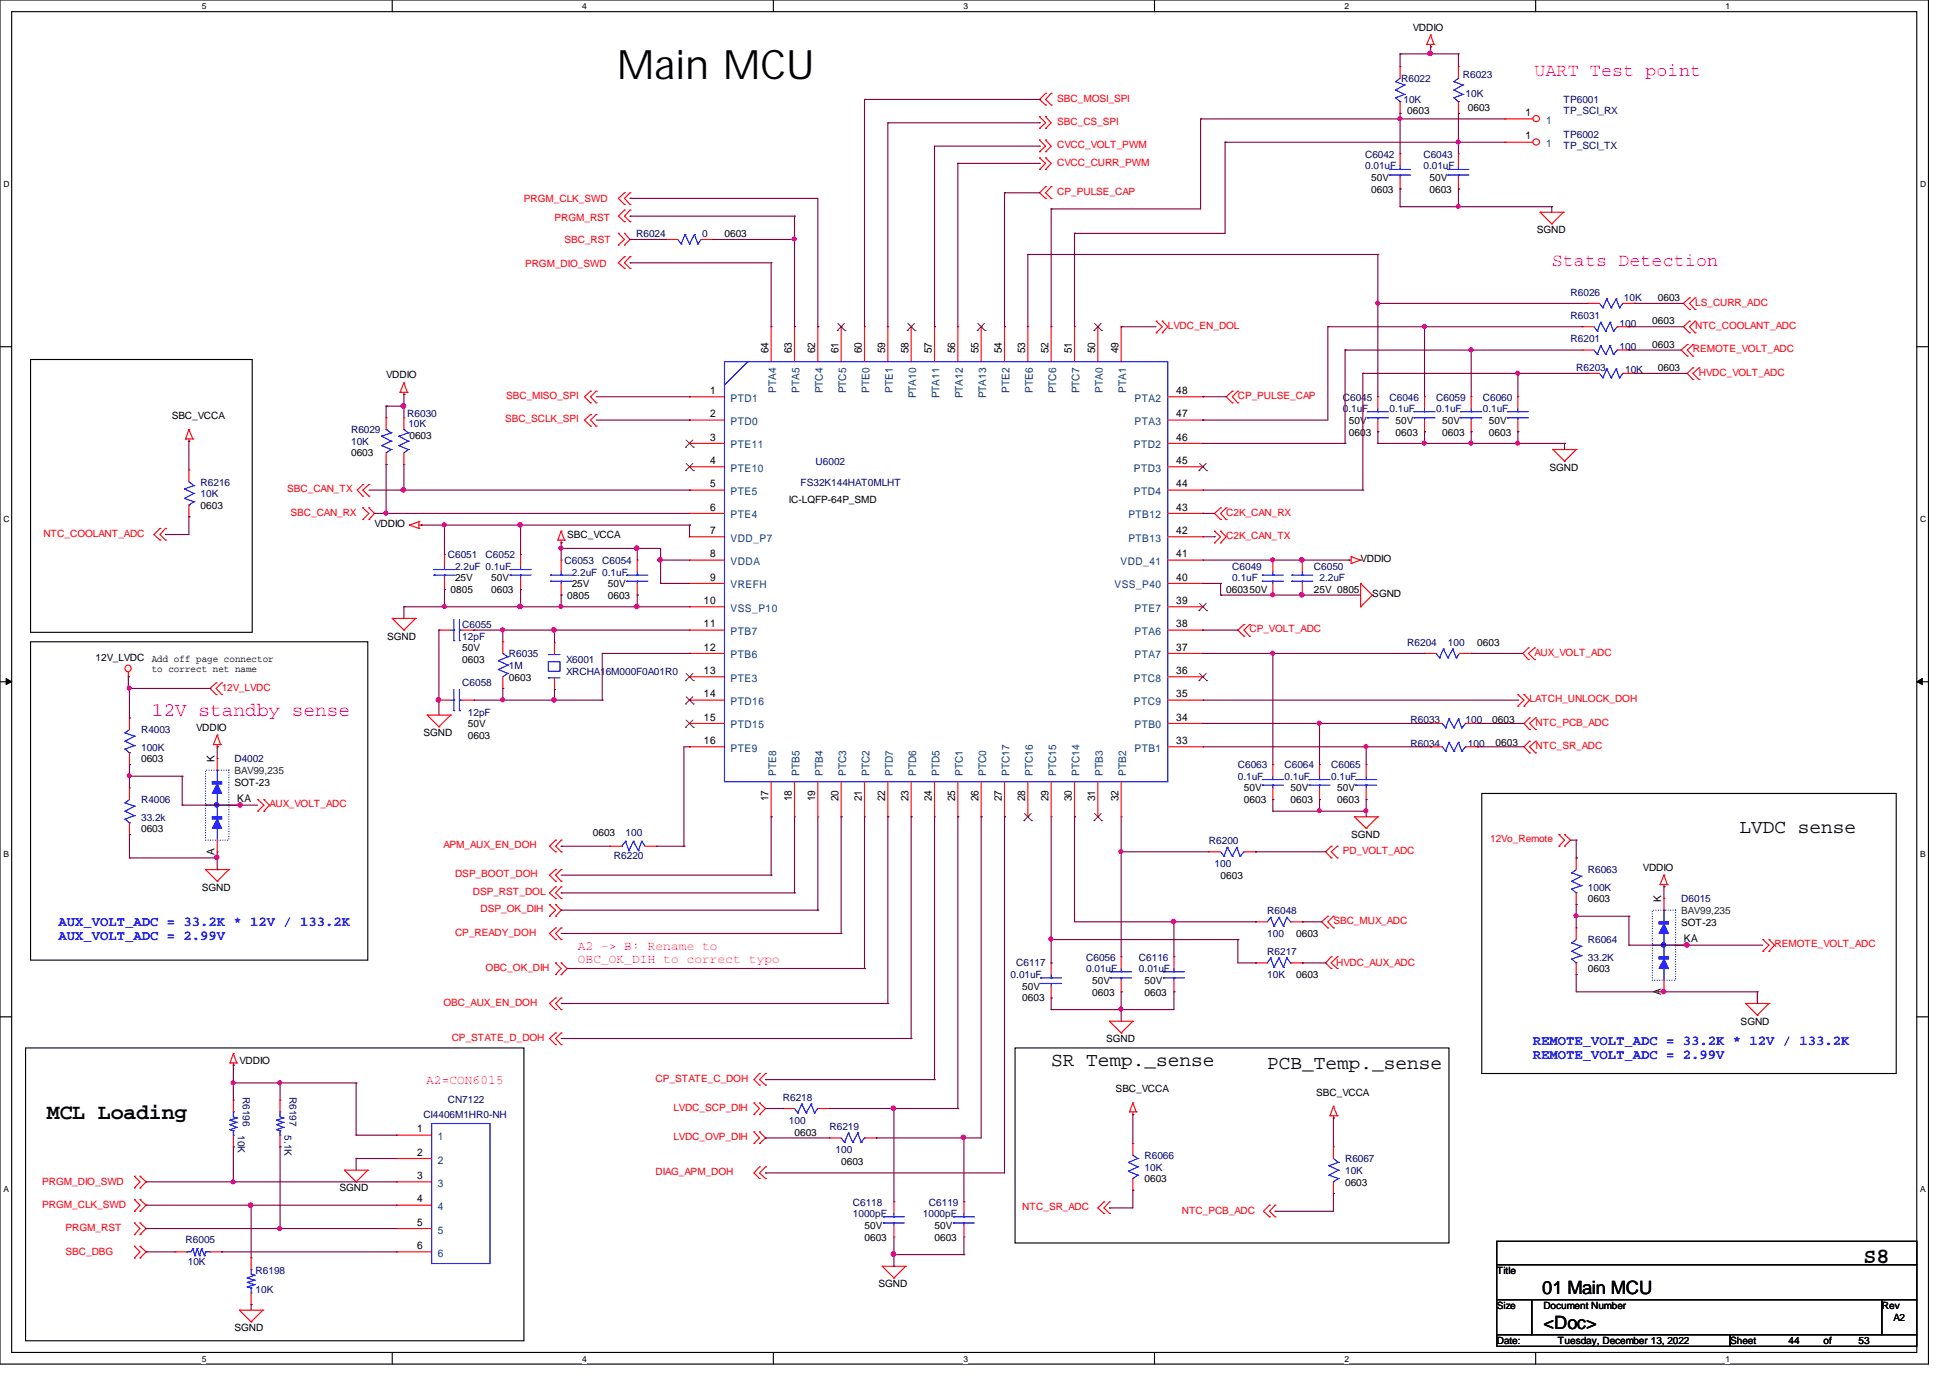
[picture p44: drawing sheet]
<svg xmlns="http://www.w3.org/2000/svg" width="297mm" height="210mm" viewBox="0 0 297 210" stroke-linecap="round" stroke-linejoin="round" font-family="sans-serif">
<defs><g id="words">
<text font-size="6.2" x="94.1" y="12.1">Main MCU</text>
<g font-size="3.3">
<text x="7.1" y="170.5">MCL Loading</text>
<text x="284" y="192.4">S8</text>
</g>
<text font-size="3" fill="#f0f" x="23.1" y="109.1">12V standby sense</text>
<g font-size="3">
<text x="265.1" y="126.9">LVDC sense</text>
<text x="160.2" y="162.5">SR Temp._sense</text>
<text x="193.1" y="162.8">PCB_Temp._sense</text>
</g>
<g font-size="2.8" fill="#f0f">
<text x="233.8" y="11.5">UART Test point</text>
<text x="236.5" y="40.6">Stats Detection</text>
</g>
<g font-size="2.8">
<text x="235" y="197.1">01 Main MCU</text>
<text x="235.2" y="202.4">&lt;Doc&gt;</text>
</g>
<g font-size="2.1" fill="#00f">
<text x="8.9" y="141.1">AUX_VOLT_ADC = 33.2K * 12V / 133.2K</text>
<text x="8.9" y="143.3">AUX_VOLT_ADC = 2.99V</text>
<text x="233.6" y="159.2">REMOTE_VOLT_ADC = 33.2K * 12V / 133.2K</text>
<text x="233.6" y="161.3">REMOTE_VOLT_ADC = 2.99V</text>
</g>
<g font-size="1.9" fill="#f0f">
<text x="88.1" y="144.8">A2 -&gt; B: Rename to</text>
<text x="88.1" y="146.7">OBC_OK_DIH to correct typo</text>
<text x="64.9" y="165.2">A2=CON6015</text>
</g>
<g font-size="1.6">
<text x="232.5" y="17.7">1</text>
<text x="232.5" y="21.3">1</text>
<text x="117.1" y="53.8" transform="rotate(-90 117.1 53.8)">64</text>
<text x="120.6" y="53.8" transform="rotate(-90 120.6 53.8)">63</text>
<text x="124.2" y="53.8" transform="rotate(-90 124.2 53.8)">62</text>
<text x="127.8" y="53.8" transform="rotate(-90 127.8 53.8)">61</text>
<text x="131.3" y="53.8" transform="rotate(-90 131.3 53.8)">60</text>
<text x="134.9" y="53.8" transform="rotate(-90 134.9 53.8)">59</text>
<text x="138.4" y="53.8" transform="rotate(-90 138.4 53.8)">58</text>
<text x="142" y="53.8" transform="rotate(-90 142 53.8)">57</text>
<text x="145.5" y="53.8" transform="rotate(-90 145.5 53.8)">56</text>
<text x="149.1" y="53.8" transform="rotate(-90 149.1 53.8)">55</text>
<text x="152.7" y="53.8" transform="rotate(-90 152.7 53.8)">54</text>
<text x="156.2" y="53.8" transform="rotate(-90 156.2 53.8)">53</text>
<text x="159.8" y="53.8" transform="rotate(-90 159.8 53.8)">52</text>
<text x="163.3" y="53.8" transform="rotate(-90 163.3 53.8)">51</text>
<text x="166.9" y="53.8" transform="rotate(-90 166.9 53.8)">50</text>
<text x="170.4" y="53.8" transform="rotate(-90 170.4 53.8)">49</text>
<text x="108.2" y="60">1</text>
<text x="108.2" y="63.6">2</text>
<text x="179.2" y="63.6">47</text>
<text x="179.2" y="60">48</text>
<text x="108.2" y="67.1">3</text>
<text x="108.2" y="70.7">4</text>
<text x="179.2" y="70.7">45</text>
<text x="179.2" y="67.1">46</text>
<text x="108.2" y="74.3">5</text>
<text x="108.2" y="77.8">6</text>
<text x="179.2" y="77.8">43</text>
<text x="179.2" y="74.3">44</text>
<text x="108.2" y="81.4">7</text>
<text x="179.2" y="81.4">42</text>
<text x="108.2" y="84.9">8</text>
<text x="108.2" y="88.5">9</text>
<text x="179.2" y="88.5">40</text>
<text x="179.2" y="84.9">41</text>
<text x="107.3" y="92">10</text>
<text x="107.3" y="95.6">11</text>
<text x="179.2" y="95.6">38</text>
<text x="179.2" y="92">39</text>
<text x="107.3" y="99.1">12</text>
<text x="179.2" y="99.1">37</text>
<text x="107.3" y="102.7">13</text>
<text x="107.3" y="106.3">14</text>
<text x="179.2" y="106.3">35</text>
<text x="179.2" y="102.7">36</text>
<text x="107.3" y="109.8">15</text>
<text x="107.3" y="113.4">16</text>
<text x="179.2" y="113.4">33</text>
<text x="179.2" y="109.8">34</text>
<text x="32.7" y="116.1" transform="rotate(-90 32.7 116.1)">K</text>
<text x="36.2" y="122.3">KA</text>
<text x="117.1" y="122.1" transform="rotate(-90 117.1 122.1)">17</text>
<text x="120.6" y="122.1" transform="rotate(-90 120.6 122.1)">18</text>
<text x="124.2" y="122.1" transform="rotate(-90 124.2 122.1)">19</text>
<text x="127.8" y="122.1" transform="rotate(-90 127.8 122.1)">20</text>
<text x="131.3" y="122.1" transform="rotate(-90 131.3 122.1)">21</text>
<text x="134.9" y="122.1" transform="rotate(-90 134.9 122.1)">22</text>
<text x="138.4" y="122.1" transform="rotate(-90 138.4 122.1)">23</text>
<text x="142" y="122.1" transform="rotate(-90 142 122.1)">24</text>
<text x="145.5" y="122.1" transform="rotate(-90 145.5 122.1)">25</text>
<text x="149.1" y="122.1" transform="rotate(-90 149.1 122.1)">26</text>
<text x="152.7" y="122.1" transform="rotate(-90 152.7 122.1)">27</text>
<text x="156.2" y="122.1" transform="rotate(-90 156.2 122.1)">28</text>
<text x="159.8" y="122.1" transform="rotate(-90 159.8 122.1)">29</text>
<text x="163.3" y="122.1" transform="rotate(-90 163.3 122.1)">30</text>
<text x="166.9" y="122.1" transform="rotate(-90 166.9 122.1)">31</text>
<text x="170.4" y="122.1" transform="rotate(-90 170.4 122.1)">32</text>
<text x="32.7" y="130.3" transform="rotate(-90 32.7 130.3)">A</text>
<text x="253.2" y="137.4" transform="rotate(-90 253.2 137.4)">K</text>
<text x="256.6" y="143.6">KA</text>
<text x="253.2" y="151.6" transform="rotate(-90 253.2 151.6)">A</text>
<text x="63.6" y="172.6">1</text>
<text x="63.6" y="176.1">2</text>
<text x="63.6" y="179.7">3</text>
<text x="63.6" y="183.2">4</text>
<text x="63.6" y="186.8">5</text>
<text x="63.6" y="190.3">6</text>
</g>
<g font-size="1.6" fill="#004080">
<text x="235.6" y="18.9">1</text>
<text x="235.6" y="22.4">1</text>
<text x="118.3" y="59.9" transform="rotate(-90 118.3 59.9)">PTA4</text>
<text x="121.8" y="59.9" transform="rotate(-90 121.8 59.9)">PTA5</text>
<text x="125.4" y="59.9" transform="rotate(-90 125.4 59.9)">PTC4</text>
<text x="128.9" y="59.9" transform="rotate(-90 128.9 59.9)">PTC5</text>
<text x="132.5" y="59.9" transform="rotate(-90 132.5 59.9)">PTE0</text>
<text x="136.1" y="59.9" transform="rotate(-90 136.1 59.9)">PTE1</text>
<text x="153.8" y="59.9" transform="rotate(-90 153.8 59.9)">PTE2</text>
<text x="157.4" y="59.9" transform="rotate(-90 157.4 59.9)">PTE6</text>
<text x="161" y="59.9" transform="rotate(-90 161 59.9)">PTC6</text>
<text x="164.5" y="59.9" transform="rotate(-90 164.5 59.9)">PTC7</text>
<text x="168.1" y="59.9" transform="rotate(-90 168.1 59.9)">PTA0</text>
<text x="171.6" y="59.9" transform="rotate(-90 171.6 59.9)">PTA1</text>
<text x="111.3" y="61.2">PTD1</text>
<text x="111.3" y="64.8">PTD0</text>
<text x="139.6" y="60.7" transform="rotate(-90 139.6 60.7)">PTA10</text>
<text x="143.2" y="60.7" transform="rotate(-90 143.2 60.7)">PTA11</text>
<text x="146.7" y="60.7" transform="rotate(-90 146.7 60.7)">PTA12</text>
<text x="150.3" y="60.7" transform="rotate(-90 150.3 60.7)">PTA13</text>
<text x="172.9" y="64.8">PTA3</text>
<text x="172.9" y="61.2">PTA2</text>
<text x="111.3" y="68.3">PTE11</text>
<text x="111.3" y="71.9">PTE10</text>
<text x="172.8" y="71.9">PTD3</text>
<text x="172.8" y="68.3">PTD2</text>
<text x="111.3" y="75.4">PTE5</text>
<text x="172.8" y="75.4">PTD4</text>
<text x="111.3" y="79">PTE4</text>
<text x="111.3" y="82.6">VDD_P7</text>
<text x="172" y="82.6">PTB13</text>
<text x="172" y="79">PTB12</text>
<text x="111.3" y="86.1">VDDA</text>
<text x="111.3" y="89.7">VREFH</text>
<text x="169.8" y="89.7">VSS_P40</text>
<text x="170.8" y="86.1">VDD_41</text>
<text x="111.3" y="93.2">VSS_P10</text>
<text x="172.9" y="93.2">PTE7</text>
<text x="111.3" y="96.8">PTB7</text>
<text x="111.3" y="100.3">PTB6</text>
<text x="172.9" y="100.3">PTA7</text>
<text x="172.9" y="96.8">PTA6</text>
<text x="111.3" y="103.9">PTE3</text>
<text x="111.3" y="107.4">PTD16</text>
<text x="172.8" y="107.4">PTC9</text>
<text x="172.8" y="103.9">PTC8</text>
<text x="111.3" y="111">PTD15</text>
<text x="172.9" y="111">PTB0</text>
<text x="111.3" y="114.6">PTE9</text>
<text x="118.3" y="118.2" transform="rotate(-90 118.3 118.2)">PTE8</text>
<text x="121.8" y="118.2" transform="rotate(-90 121.8 118.2)">PTB5</text>
<text x="125.4" y="118.2" transform="rotate(-90 125.4 118.2)">PTB4</text>
<text x="128.9" y="118.2" transform="rotate(-90 128.9 118.2)">PTC3</text>
<text x="132.5" y="118.2" transform="rotate(-90 132.5 118.2)">PTC2</text>
<text x="136.1" y="118.2" transform="rotate(-90 136.1 118.2)">PTD7</text>
<text x="139.6" y="118.2" transform="rotate(-90 139.6 118.2)">PTD6</text>
<text x="143.2" y="118.2" transform="rotate(-90 143.2 118.2)">PTD5</text>
<text x="146.7" y="118.2" transform="rotate(-90 146.7 118.2)">PTC1</text>
<text x="150.3" y="118.2" transform="rotate(-90 150.3 118.2)">PTC0</text>
<text x="153.8" y="118.2" transform="rotate(-90 153.8 118.2)">PTC17</text>
<text x="157.4" y="118.2" transform="rotate(-90 157.4 118.2)">PTC16</text>
<text x="161" y="118.2" transform="rotate(-90 161 118.2)">PTC15</text>
<text x="164.5" y="118.2" transform="rotate(-90 164.5 118.2)">PTC14</text>
<text x="168.1" y="118.2" transform="rotate(-90 168.1 118.2)">PTB3</text>
<text x="171.6" y="118.2" transform="rotate(-90 171.6 118.2)">PTB2</text>
<text x="172.9" y="114.6">PTB1</text>
<text x="66.7" y="173.7">1</text>
<text x="66.7" y="177.3">2</text>
<text x="66.7" y="180.8">3</text>
<text x="66.7" y="184.4">4</text>
<text x="66.7" y="188">5</text>
<text x="66.7" y="191.5">6</text>
</g>
<g font-size="1.5">
<text x="215.3" y="4.7">VDDIO</text>
<text x="214.5" y="17.4">0603</text>
<text x="223.7" y="16.9">0603</text>
<text x="209" y="27.6">50V</text>
<text x="209" y="29.4">0603</text>
<text x="217.8" y="27.6">50V</text>
<text x="217.8" y="29.4">0603</text>
<text x="234.2" y="35.6">SGND</text>
<text x="110.4" y="36.2">0603</text>
<text x="252.6" y="45.9">0603</text>
<text x="251.8" y="49.4">0603</text>
<text x="251.8" y="53">0603</text>
<text x="58.8" y="57.7">VDDIO</text>
<text x="252.6" y="56.6">0603</text>
<text x="26.2" y="63.8">SBC_VCCA</text>
<text x="205.6" y="64.6">50V</text>
<text x="212.7" y="64.6">50V</text>
<text x="219.8" y="64.6">50V</text>
<text x="226.9" y="64.6">50V</text>
<text x="53.5" y="69.5">0603</text>
<text x="62.4" y="66.9">0603</text>
<text x="205.6" y="66.4">0603</text>
<text x="212.7" y="66.4">0603</text>
<text x="219.8" y="66.4">0603</text>
<text x="226.9" y="66.4">0603</text>
<text x="236.1" y="71.7">SGND</text>
<text x="30.6" y="77.6">0603</text>
<text x="120.2" y="76.6">IC-LQFP-64P_SMD</text>
<text x="57.1" y="80.3">VDDIO</text>
<text x="86.4" y="82">SBC_VCCA</text>
<text x="69.3" y="88.6">25V</text>
<text x="74.8" y="88.6">50V</text>
<text x="87.1" y="89.5">25V</text>
<text x="92.6" y="89.5">50V</text>
<text x="207.3" y="85.7">VDDIO</text>
<text x="68.7" y="90.3">0805</text>
<text x="74.8" y="90.3">0603</text>
<text x="86.4" y="91.3">0805</text>
<text x="92.6" y="91.3">0603</text>
<text x="186.9" y="90.3">060350V</text>
<text x="200.2" y="90.3">25V 0805</text>
<text x="209.1" y="91">SGND</text>
<text x="14.6" y="100.7">12V_LVDC</text>
<text x="23.1" y="100.8">Add off page connector</text>
<text x="59" y="97.5">SGND</text>
<text x="70.4" y="99.2">50V</text>
<text x="70.4" y="101">0603</text>
<text x="225.1" y="98.4">0603</text>
<text x="23.1" y="102.4">to correct net name</text>
<text x="77.6" y="103.7">0603</text>
<text x="29.9" y="111.3">VDDIO</text>
<text x="64.5" y="112.2">SGND</text>
<text x="71.3" y="110.8">50V</text>
<text x="71.3" y="112.6">0603</text>
<text x="227.4" y="110.2">0603</text>
<text x="227.9" y="113.6">0603</text>
<text x="21.5" y="116.2">0603</text>
<text x="35.7" y="119.7">SOT-23</text>
<text x="189.6" y="120.6">50V</text>
<text x="189.6" y="122.3">0603</text>
<text x="196.7" y="120.6">50V</text>
<text x="196.7" y="122.3">0603</text>
<text x="203.8" y="120.6">50V</text>
<text x="203.8" y="122.3">0603</text>
<text x="21.5" y="126.8">0603</text>
<text x="90.3" y="127.3">0603</text>
<text x="205.9" y="127.7">SGND</text>
<text x="30.7" y="135.7">SGND</text>
<text x="186" y="133.9">0603</text>
<text x="242" y="137.5">0603</text>
<text x="250.4" y="132.7">VDDIO</text>
<text x="197.5" y="142.8">0603</text>
<text x="256.2" y="141.1">SOT-23</text>
<text x="166.5" y="149.9">50V</text>
<text x="174.4" y="149.9">50V</text>
<text x="197.5" y="149">0603</text>
<text x="242" y="148.2">0603</text>
<text x="155.8" y="150.8">50V</text>
<text x="155.8" y="152.6">0603</text>
<text x="166.5" y="151.7">0603</text>
<text x="174.4" y="151.7">0603</text>
<text x="168.6" y="158.8">SGND</text>
<text x="265.3" y="156.1">SGND</text>
<text x="36.5" y="162.1">VDDIO</text>
<text x="170" y="166.5">SBC_VCCA</text>
<text x="200.6" y="167">SBC_VCCA</text>
<text x="121.1" y="173.1">0603</text>
<text x="128.2" y="177.5">0603</text>
<text x="51.7" y="181.5">SGND</text>
<text x="174.4" y="180.2">0603</text>
<text x="205" y="180.7">0603</text>
<text x="131.7" y="187.3">50V</text>
<text x="131.7" y="189.1">0603</text>
<text x="142.4" y="187.3">50V</text>
<text x="142.4" y="189.1">0603</text>
<text x="133.9" y="196.2">SGND</text>
<text x="228.1" y="194.1">Title</text>
<text x="35.7" y="202.9">SGND</text>
<text x="228.1" y="199.5">Size</text>
<text x="235.2" y="199.5">Document Number</text>
<text x="286.8" y="199.5">Rev</text>
<text x="288.5" y="201.3">A2</text>
<text x="228.1" y="204.8">Date:</text>
<text x="237.4" y="204.8">Tuesday, December 13, 2022</text>
<text x="263.6" y="204.8">Sheet</text>
<text x="272.5" y="204.8">44</text>
<text x="277.9" y="204.8">of</text>
<text x="283.2" y="204.8">53</text>
</g>
<g font-size="1.5" fill="#000080">
<text x="222.9" y="11.9">R6023</text>
<text x="213.5" y="12.4">R6022</text>
<text x="213.9" y="15.7">10K</text>
<text x="223.4" y="14.8">10K</text>
<text x="238.3" y="15.7">TP6001</text>
<text x="238.3" y="17.4">TP_SCI_RX</text>
<text x="238.3" y="21">TP6002</text>
<text x="238.3" y="22.8">TP_SCI_TX</text>
<text x="208" y="24">C6042</text>
<text x="208" y="25.8">0.01uF</text>
<text x="216.9" y="24">C6043</text>
<text x="216.9" y="25.8">0.01uF</text>
<text x="96.9" y="36.2">R6024</text>
<text x="107" y="36.2">0</text>
<text x="239.4" y="45">R6026</text>
<text x="247.5" y="45.9">10K</text>
<text x="239.4" y="48.6">R6031</text>
<text x="239.4" y="52.2">R6201</text>
<text x="246.8" y="49.8">100</text>
<text x="246.8" y="53.3">100</text>
<text x="240.2" y="56.6">R6203</text>
<text x="247.6" y="56.9">10K</text>
<text x="53.5" y="66">R6029</text>
<text x="62.1" y="63.5">R6030</text>
<text x="62.2" y="65.1">10K</text>
<text x="204.6" y="61">C6045</text>
<text x="204.6" y="62.8">0.1uF</text>
<text x="211.8" y="61">C6046</text>
<text x="211.8" y="62.8">0.1uF</text>
<text x="218.9" y="61">C6059</text>
<text x="218.9" y="62.8">0.1uF</text>
<text x="226" y="61">C6060</text>
<text x="226" y="62.8">0.1uF</text>
<text x="53.5" y="67.7">10K</text>
<text x="124.3" y="70.8">U6002</text>
<text x="30.6" y="74">R6216</text>
<text x="30.6" y="75.8">10K</text>
<text x="122" y="74">FS32K144HAT0MLHT</text>
<text x="68.2" y="85">C6051</text>
<text x="69.3" y="86.8">2.2uF 0.1uF</text>
<text x="74" y="85">C6052</text>
<text x="86" y="85.9">C6053</text>
<text x="87.1" y="87.7">2.2uF 0.1uF</text>
<text x="91.8" y="85.9">C6054</text>
<text x="187.8" y="86.8">C6049</text>
<text x="187.8" y="88.6">0.1uF</text>
<text x="200.2" y="86.8">C6050</text>
<text x="201.1" y="88.6">2.2uF</text>
<text x="70.4" y="95.7">C6055</text>
<text x="70.4" y="97.5">12pF</text>
<text x="77.6" y="100.2">R6035</text>
<text x="77.6" y="101.9">1M</text>
<text x="86.3" y="101">X6001</text>
<text x="214.5" y="98.4">R6204</text>
<text x="220.6" y="98.4">100</text>
<text x="70.4" y="104.6">C6058</text>
<text x="86.3" y="102.8">XRCHA16M000F0A01R0</text>
<text x="21.5" y="111.7">R4003</text>
<text x="71.3" y="109.1">12pF</text>
<text x="215" y="110.2">R6033</text>
<text x="215" y="113.8">R6034</text>
<text x="223.3" y="110.2">100</text>
<text x="223.7" y="113.8">100</text>
<text x="21.5" y="114.4">100K</text>
<text x="35.7" y="116.2">D4002</text>
<text x="188.6" y="117">C6063</text>
<text x="188.6" y="118.8">0.1uF</text>
<text x="195.7" y="117">C6064</text>
<text x="195.7" y="118.8">0.1uF</text>
<text x="202.9" y="117">C6065</text>
<text x="202.9" y="118.8">0.1uF</text>
<text x="21.5" y="122.3">R4006</text>
<text x="21.5" y="125.1">33.2k</text>
<text x="93.6" y="130.9">R6220</text>
<text x="95.3" y="127.3">100</text>
<text x="184.2" y="128.6">R6200</text>
<text x="185.1" y="132.2">100</text>
<text x="242" y="133">R6063</text>
<text x="242" y="135.7">100K</text>
<text x="256.2" y="137.5">D6015</text>
<text x="193.1" y="139.3">R6048</text>
<text x="193.1" y="142.8">100</text>
<text x="242" y="143.7">R6064</text>
<text x="154" y="149">0.01uF</text>
<text x="154.9" y="147.2">C6117</text>
<text x="165.5" y="146.4">C6056</text>
<text x="165.5" y="148.2">0.01uF</text>
<text x="173.6" y="146.4">C6116</text>
<text x="173.6" y="148.2">0.01uF</text>
<text x="193.1" y="145.5">R6217</text>
<text x="193.1" y="149">10K</text>
<text x="242" y="146.4">33.2K</text>
<text x="37" y="167.1" transform="rotate(90 37 167.1)">R6196</text>
<text x="44.1" y="167.1" transform="rotate(90 44.1 167.1)">R6197</text>
<text x="119.3" y="167.7">R6218</text>
<text x="36.2" y="173" transform="rotate(90 36.2 173)">10K</text>
<text x="43.3" y="173" transform="rotate(90 43.3 173)">5.1K</text>
<text x="64.5" y="170.3">CI4406M1HR0-NH</text>
<text x="68.2" y="168.1">CN7122</text>
<text x="120.2" y="171.3">100</text>
<text x="126.4" y="172.1">R6219</text>
<text x="127.3" y="175.7">100</text>
<text x="174.4" y="176.6">R6066</text>
<text x="174.4" y="178.4">10K</text>
<text x="205" y="177.1">R6067</text>
<text x="205" y="178.9">10K</text>
<text x="130" y="183.7">C6118</text>
<text x="130" y="185.5">1000pF</text>
<text x="140.6" y="185.5">1000pF</text>
<text x="141.6" y="183.7">C6119</text>
<text x="28.3" y="189.4">R6005</text>
<text x="28.6" y="192.8">10K</text>
<text x="38.9" y="194.1">R6198</text>
<text x="38.9" y="197">10K</text>
</g>
<g font-size="1.5" fill="#f00">
<text x="161.1" y="15.5">SBC_MOSI_SPI</text>
<text x="161.1" y="19">SBC_CS_SPI</text>
<text x="161.1" y="22.6">CVCC_VOLT_PWM</text>
<text x="161.1" y="25.2">CVCC_CURR_PWM</text>
<text x="161.1" y="29.7">CP_PULSE_CAP</text>
<text x="79.8" y="30.8">PRGM_CLK_SWD</text>
<text x="84.5" y="33.6">PRGM_RST</text>
<text x="80" y="40.7">PRGM_DIO_SWD</text>
<text x="86" y="37">SBC_RST</text>
<text x="258.3" y="46.6">LS_CURR_ADC</text>
<text x="178" y="50.1">LVDC_EN_DOL</text>
<text x="258" y="53.7">REMOTE_VOLT_ADC</text>
<text x="258.3" y="50.1">NTC_COOLANT_ADC</text>
<text x="258.9" y="57.2">HVDC_VOLT_ADC</text>
<text x="77" y="64.3">SBC_SCLK_SPI</text>
<text x="77.1" y="60.8">SBC_MISO_SPI</text>
<text x="188.6" y="60.8">CP_PULSE_CAP</text>
<text x="43.8" y="75">SBC_CAN_TX</text>
<text x="6.6" y="81.8">NTC_COOLANT_ADC</text>
<text x="44.3" y="78.6">SBC_CAN_RX</text>
<text x="186.9" y="78.6">C2K_CAN_RX</text>
<text x="186.9" y="82.1">C2K_CAN_TX</text>
<text x="190.4" y="96.4">CP_VOLT_ADC</text>
<text x="233.8" y="99.9">AUX_VOLT_ADC</text>
<text x="33.8" y="105.2">12V_LVDC</text>
<text x="233.1" y="107">LATCH_UNLOCK_DOH</text>
<text x="234" y="110.6">NTC_PCB_ADC</text>
<text x="234" y="114.1">NTC_SR_ADC</text>
<text x="41.1" y="123">AUX_VOLT_ADC</text>
<text x="67.6" y="129.3">APM_AUX_EN_DOH</text>
<text x="204.6" y="130.1">PD_VOLT_ADC</text>
<text x="227.1" y="128.4">12Vo_Remote</text>
<text x="69.3" y="133.7">DSP_BOOT_DOH</text>
<text x="72.1" y="136.4">DSP_RST_DOL</text>
<text x="69.3" y="142.6">CP_READY_DOH</text>
<text x="73.2" y="139">DSP_OK_DIH</text>
<text x="203.2" y="140.8">SBC_MUX_ADC</text>
<text x="74" y="147.9">OBC_OK_DIH</text>
<text x="203.6" y="147.2">HVDC_AUX_ADC</text>
<text x="270.4" y="144.4">REMOTE_VOLT_ADC</text>
<text x="67.6" y="153.2">OBC_AUX_EN_DOH</text>
<text x="68.8" y="158.6">CP_STATE_D_DOH</text>
<text x="99.9" y="164.8">CP_STATE_C_DOH</text>
<text x="102.6" y="169.2">LVDC_SCP_DIH</text>
<text x="102.6" y="173.7">LVDC_OVP_DIH</text>
<text x="99.9" y="179.1">DIAG_APM_DOH</text>
<text x="6.4" y="180.5">PRGM_DIO_SWD</text>
<text x="6.4" y="184.1">PRGM_CLK_SWD</text>
<text x="155.8" y="184.4">NTC_SR_ADC</text>
<text x="180.1" y="184.9">NTC_PCB_ADC</text>
<text x="10" y="187.6">PRGM_RST</text>
<text x="10" y="191.2">SBC_DBG</text>
</g>
<g font-size="1.5" fill="#008000">
<text x="35.7" y="117.9">BAV99,235</text>
<text x="256.2" y="139.3">BAV99,235</text>
</g>
<g font-size="1.3">
<text x="30.7" y="1.4">5</text>
<text x="88.7" y="1.4">4</text>
<text x="146.8" y="1.4">3</text>
<text x="204.9" y="1.4">2</text>
<text x="263" y="1.4">1</text>
<text x=".5" y="28.4">D</text>
<text x="292.6" y="28.4">D</text>
<text x=".5" y="79.5">C</text>
<text x="292.6" y="79.5">C</text>
<text x=".5" y="130.6">B</text>
<text x="292.6" y="130.6">B</text>
<text x=".5" y="181.6">A</text>
<text x="292.6" y="181.6">A</text>
<text x="30.7" y="207.5">5</text>
<text x="88.7" y="207.5">4</text>
<text x="146.8" y="207.5">3</text>
<text x="204.9" y="207.5">2</text>
<text x="263" y="207.5">1</text>
</g>
</g></defs>
<path d="M0 0h293.9v207.9h-293.9zM1.8 1.8h290.3v204.3h-290.3z" fill="none" stroke="#000" stroke-width=".17"/>
<g fill="#fff">
<path d="M30.7 .3h.7v1.4h-.7z"/>
<path d="M30.7 206.3h.7v1.5h-.7z"/>
</g>
<path d="M59.8 0v1.8M59.8 206.1v1.8" fill="none" stroke="#000" stroke-width=".17"/>
<g fill="#fff">
<path d="M88.7 .3h.7v1.4h-.7z"/>
<path d="M88.7 206.3h.7v1.5h-.7z"/>
</g>
<path d="M117.9 0v1.8M117.9 206.1v1.8" fill="none" stroke="#000" stroke-width=".17"/>
<g fill="#fff">
<path d="M146.8 .3h.7v1.4h-.7z"/>
<path d="M146.8 206.3h.7v1.5h-.7z"/>
</g>
<path d="M175.9 0v1.8M175.9 206.1v1.8" fill="none" stroke="#000" stroke-width=".17"/>
<g fill="#fff">
<path d="M204.9 .3h.7v1.4h-.7z"/>
<path d="M204.9 206.3h.7v1.5h-.7z"/>
</g>
<path d="M234 0v1.8M234 206.1v1.8" fill="none" stroke="#000" stroke-width=".17"/>
<g fill="#fff">
<path d="M263 .3h.7v1.4h-.7z"/>
<path d="M263 206.3h.7v1.5h-.7z"/>
<path d="M.5 27.3h.9v1.4h-.9z"/>
<path d="M292.6 27.3h.9v1.4h-.9z"/>
<path d="M.5 78.3h.9v1.5h-.9z"/>
<path d="M292.6 78.3h.9v1.5h-.9z"/>
</g>
<path d="M0 52.8h1.8M292.1 52.8h1.8" fill="none" stroke="#000" stroke-width=".17"/>
<g fill="#fff">
<path d="M.5 129.4h.9v1.4h-.9z"/>
<path d="M292.6 129.4h.9v1.4h-.9z"/>
</g>
<path d="M0 103.9h1.8M292.1 103.9h1.8" fill="none" stroke="#000" stroke-width=".17"/>
<path d="M.9 103.4l.9 .5-.9 .4zM292.1 103.9l.8-.5v.9z" fill="#000"/>
<path d="M.9 103.4l.9 .5-.9 .4zM292.1 103.9l.8-.5v.9z" fill="none" stroke="#000" stroke-width=".15"/>
<g fill="#fff">
<path d="M.5 180.4h.8v1.5h-.8z"/>
<path d="M292.6 180.4h.8v1.5h-.8z"/>
</g>
<g fill="none" stroke="#000" stroke-width=".17">
<path d="M4.7 54.8h33.7v41.6h-33.7zM4.7 97.8h51.3v48.5h-51.3zM225.8 120.9h63.2v42.7h-63.2zM0 154.9h1.8M3.9 159.7h75.9v44.6h-75.9zM154.7 159.7h66.1v29.7h-66.1zM292.1 154.9h1.8M228.1 189.1h64v3.6h-64zM228.1 192.7h64v5.3h-64zM228.1 198h5.3v5.4h-5.3zM233.4 198h53.4v5.4h-53.4zM286.8 198h5.3v5.4h-5.3z"/>
<path d="M228.1 203.4h35.6v1.7h-35.6zM263.7 203.4h28.4v1.7h-28.4z"/>
</g>
<g fill="none" stroke="#f00" stroke-width=".17">
<path d="M158.4 19.6h.1M158.4 17.8h.1M158.4 17.8l.9 .9-.9 .9M159.3 16h.1M159.3 14.2h.1M159.3 19.6h.1M159.3 17.8h.1M159.3 14.2l-.9 1 .9 .8M159.3 17.8l.9 .9-.9 .9M160.2 14.2h.1M160.2 16h.1M160.2 14.2l-.9 1 .9 .8"/>
<path d="M217.4 6.8h.1M217.4 6.8h1.1M218 7.1h.1M218 5.3h.1M218 6.8v.3M218 5.3l-.6 1.5M218 5.3l.5 1.5M218.5 6.8h.1M222.2 10.2h.1M222.2 17.3h.1M222.2 10.2v1.7M222.2 15.5v1.8"/>
<path d="M94.2 35.6h.1M94.2 37.3h.1M94.2 35.6l1 .9-1 .8M95.2 29.4h.1M95.2 31.2h.1M95.2 32h.1M95.2 33.8h.1M95.2 37.3h.1M95.2 35.6h.1M95.2 39.1h.1M95.2 29.4l-1 .8 1 1M95.2 32l-1 .9 1 .9"/>
<path d="M95.2 35.6l.8 .9-.8 .8M95.2 39.1l-1 .9 1 .9M96 29.4h.1M96 31.2h.1M96 32h.1M96 33.8h.1M96 39.1h.1M96 29.4l-.8 .8 .8 1M96 32l-.8 .9 .8 .9M96 39.1l-.8 .9 .8 .9M158.4 21.3h.1M158.4 23.1h.1"/>
<path d="M158.4 24h.1M158.4 25.8h.1M158.4 21.3l.9 1-.9 .8M158.4 24l.9 .9-.9 .9M159.3 21.3h.1M159.3 23.1h.1M159.3 24h.1M159.3 25.8h.1M159.3 30.2h.1M159.3 28.4h.1M159.3 21.3l.9 1-.9 .8M159.3 24l.9 .9-.9 .9"/>
<path d="M159.3 28.4l-.9 1 .9 .8M160.2 28.4h.1M160.2 30.2h.1M160.2 28.4l-.9 1 .9 .8M222.2 28.8h.1M222.2 23.5h.1M222.2 23.5v1.7M222.2 27v1.8M234.7 32.3h.1M234.7 32.3h3.6M234.7 32.3l1.8 1.8M236.5 34.1h.1"/>
<path d="M238.3 32.3h.1M238.3 32.3l-1.8 1.8M61 59.8h.1M61 59.8h1.1M61.6 58.3h.1M61.6 59.8v.3M61.6 58.3l-.6 1.5M61.6 58.3l.5 1.5M62.1 59.8h.1M90 59.6h.1M90 59.6l-.9 .9 .9 .9M90.8 59.6h.1"/>
<path d="M90.8 59.6l-.8 .9 .8 .9M95.2 40.9h.1M96 40.9h.1M176.2 50.7h.1M176.2 48.9h.1M176.2 48.9l.9 .9-.9 .9M177.1 50.7h.1M177.1 48.9h.1M177.1 48.9l.9 .9-.9 .9M187.8 59.6h.1M187.8 59.6l-.9 .9 .9 .9M188.6 59.6h.1"/>
<path d="M188.6 59.6l-.8 .9 .8 .9M241.1 49.8h.1M241.1 53.3h.1M241.1 49.8h1.8M241.1 53.3h1.8M242 46.2h.1M242 46.2h1.8M246.5 49.8h1.7M246.5 53.3h1.7M247.3 46.2h1.8M248.2 49.8h.1M248.2 53.3h.1"/>
<path d="M249.1 46.2h.1M257.1 54.3h.1M257.1 52.5h.1M257.1 52.5l-.9 .8 .9 1M257.5 47.2h.1M257.5 45.4h.1M257.5 50.7h.1M257.5 48.9h.1M257.5 45.4l-1 .8 1 1M257.5 48.9l-1 .9 1 .9M258 52.5h.1M258 54.3h.1"/>
<path d="M258 56h.1M258 57.8h.1M258 52.5l-.9 .8 .9 1M258 56l-.9 .9 .9 .9M258.3 45.4h.1M258.3 47.2h.1M258.3 48.9h.1M258.3 50.7h.1M258.3 45.4l-.8 .8 .8 1M258.3 48.9l-.8 .9 .8 .9M258.9 57.8h.1M258.9 56h.1"/>
<path d="M258.9 56l-.9 .9 .9 .9M28.3 66.9h.1M28.3 66.9h1.1M28.8 67.2h.1M28.8 65.4h.1M28.8 71.6h.1M28.8 78.7h.1M28.8 66.9v.3M28.8 71.6v1.8M28.8 77v1.7M28.8 65.4l-.5 1.5M28.8 65.4l.6 1.5"/>
<path d="M29.4 66.9h.1M55.3 73.8h.1M55.3 75.6h.1M55.3 77.4h.1M55.3 79.2h.1M55.3 73.8l-.9 .9 .9 .9M55.3 77.4l.9 .8-.9 1M56.2 73.8h.1M56.2 75.6h.1M56.2 79.2h.1M56.2 77.4h.1M56.2 73.8l-.9 .9 .9 .9"/>
<path d="M56.2 77.4l.9 .8-.9 1M58.8 70.8h.1M58.8 63.7h.1M58.8 63.7v1.7M58.8 69v1.8M61.6 60.1h.1M63.8 79.5h.1M63.8 79.5v1M63.8 79.5l-1.4 .5M90 61.4h.1M90 63.2h.1M90 64.9h.1"/>
<path d="M90 63.2l-.9 .8 .9 .9M90.8 61.4h.1M90.8 63.2h.1M90.8 64.9h.1M90.8 63.2l-.8 .8 .8 .9M186 77.4h.1M186 79.2h.1M186 77.4l-.9 .8 .9 1M186.9 79.2h.1M186.9 77.4h.1M186.9 77.4l-.9 .8 .9 1M187.8 61.4h.1"/>
<path d="M188.6 61.4h.1M210 65.8h.1M210 60.5h.1M210 60.5v1.7M210 64v1.8M217.1 65.8h.1M217.1 60.5h.1M217.1 60.5v1.7M217.1 64v1.8M236.6 68.5h.1M236.6 68.5h3.6M236.6 68.5l1.8 1.8"/>
<path d="M238.4 70.3h.1M240.2 68.5h.1M240.2 68.5l-1.8 1.8M24.4 80.5h.1M24.4 82.3h.1M24.4 80.5l-.9 .9 .9 .9M25.2 80.5h.1M25.2 82.3h.1M25.2 80.5l-.8 .9 .8 .9M59.8 94.2h.1M59.8 94.2h3.5M59.8 94.2l1.8 1.8"/>
<path d="M61.6 96h.1M62.4 80h.1M62.4 80l1.4 .5M63.3 94.2h.1M63.3 94.2l-1.7 1.8M63.8 80.5h.1M63.8 80h.4M64.2 80h.1M67.7 89.8h.1M67.7 84.5h.1M67.7 84.5v1.8M67.7 88.1v1.7"/>
<path d="M76.6 97.8h.1M76.6 97.8v1.8M84.5 98h.1M84.5 98v1.7M85 82.3h.1M85 82.3h1M85.5 82.7h.1M85.5 80.9h.1M85.5 82.3v.4M85.5 80.9l-.5 1.4M85.5 80.9l.5 1.4M86 82.3h.1"/>
<path d="M97.1 90.7h.1M97.1 85.3h.1M97.1 85.3v1.8M97.1 88.9v1.8M185.1 82.7h.1M185.1 80.9h.1M185.1 80.9l.9 .9-.9 .9M186 82.7h.1M186 80.9h.1M186 80.9l.9 .9-.9 .9M189.6 96.9h.1M189.6 95.2h.1"/>
<path d="M189.6 95.2l-1 .8 1 .9M190.4 95.2h.1M190.4 96.9h.1M190.4 95.2l-.8 .8 .8 .9M198.5 90.7h.1M198.5 85.3h.1M198.5 85.3v1.8M198.5 88.9v1.8M205.6 85.3h.1M205.6 85.3h.3M205.9 84.8h.1M205.9 85.9h.1"/>
<path d="M205.9 84.8v1.1M205.9 84.8l1.4 .5M207.3 85.3h.1M207.3 92.5h.1M207.3 88.9h.1M207.3 85.3l-1.4 .6M207.3 88.9v3.6M207.3 88.9l1.8 1.8M209.1 90.7h.1M209.1 90.7l-1.8 1.8M232.9 98.7h.1M232.9 98.7l-.8 .9 .8 .9"/>
<path d="M233.8 98.7h.1M233.8 98.7l-.9 .9 .9 .9M19.6 103.1h.1M19.6 102.4v.7M32.5 113.5h.1M32.5 113.5h1.1M32.9 104.1h.1M32.9 105.8h.1M32.9 104.1l-.9 .8 .9 .9M33.1 113.8h.1M33.1 112h.1M33.1 113.5v.3"/>
<path d="M33.1 112l-.6 1.5M33.1 112l.5 1.5M33.6 113.5h.1M33.8 105.8h.1M33.8 104.1h.1M33.8 104.1l-.9 .8 .9 .9M65.1 109h.1M65.1 109h3.6M65.1 109l1.8 1.7M66.9 110.7h.1M68.7 109h.1M68.7 109l-1.8 1.7"/>
<path d="M76.6 104.9h.1M76.6 103.1v1.8M84.5 105.1h.1M84.5 103.3v1.8M208.2 116.5h.1M208.2 116.5v1.8M218 110.2h.1M218 110.2h1.8M223.4 110.2h1.7M225.1 110.2h.1M231.3 107.6h.1M231.3 105.8h.1"/>
<path d="M231.3 105.8l.9 .9-.9 .9M232.2 107.6h.1M232.2 105.8h.1M232.2 105.8l.9 .9-.9 .9M232.9 100.5h.1M233.1 111.2h.1M233.1 109.4h.1M233.1 114.7h.1M233.1 112.9h.1M233.1 109.4l-.9 .8 .9 1M233.1 112.9l-.9 .9 .9 .9M233.8 100.5h.1"/>
<path d="M234 109.4h.1M234 111.2h.1M234 112.9h.1M234 114.7h.1M234 109.4l-.9 .8 .9 1M234 112.9l-.9 .9 .9 .9M19.7 120.1h.1M19.7 127.2h.1M19.7 120.1v1.7M19.7 125.4v1.8M31.3 132.5h.1M31.3 132.5h3.6"/>
<path d="M31.3 132.5l1.8 1.8M33.1 134.3h.1M34.9 132.5h.1M34.9 132.5l-1.8 1.8M39.3 123.6h.1M39.3 121.8h.1M39.3 121.8l.9 .9-.9 .9M40.2 123.6h.1M40.2 121.8h.1M40.2 121.8l.9 .9-.9 .9M83.7 139.6h.1M83.7 137.8h.1"/>
<path d="M83.7 137.8l1 .9-1 .9M84.7 128h.1M84.7 129.8h.1M84.7 132.5h.1M84.7 134.3h.1M84.7 135.1h.1M84.7 136.9h.1M84.7 137.8h.1M84.7 139.6h.1M84.7 135.1l-1 1 1 .8M84.7 128l-1 .9 1 .9M84.7 132.5l-1 .9 1 .9"/>
<path d="M84.7 137.8l.8 .9-.8 .9M85.5 128h.1M85.5 129.8h.1M85.5 132.5h.1M85.5 134.3h.1M85.5 135.1h.1M85.5 136.9h.1M85.5 128l-.8 .9 .8 .9M85.5 132.5l-.8 .9 .8 .9M85.5 135.1l-.8 1 .8 .8M93 128.9h.1M93 128.9h1.7"/>
<path d="M98.3 128.9h1.8M100.1 128.9h.1M202.4 139.6h.1M202.4 139.6l-1 .9 1 .9M202.9 130.7h.1M202.9 128.9h.1M202.9 128.9l-.9 .9 .9 .9M203.2 139.6h.1M203.2 139.6l-.8 .9 .8 .9M203.8 128.9h.1M203.8 130.7h.1M203.8 128.9l-.9 .9 .9 .9"/>
<path d="M206.4 124.5h.1M206.4 124.5h3.6M206.4 124.5l1.8 1.7M208.2 126.2h.1M208.2 121.8h.1M208.2 120.1v1.7M210 124.5h.1M210 124.5l-1.8 1.7M237.6 128.9h.1M237.6 127.2h.1M237.6 127.2l.8 .8-.8 .9M238.4 127.2h.1"/>
<path d="M238.4 128.9h.1M238.4 127.2l1 .8-1 .9M240.2 130.7h.1M240.2 137.8h.1M240.2 130.7v1.8M240.2 136.1v1.7M253 134.8h.1M253 134.8h1.1M253.6 135.1h.1M253.6 133.4h.1M253.6 134.8v.3M253.6 133.4l-.6 1.4"/>
<path d="M253.6 133.4l.5 1.4M254.1 134.8h.1M84.7 141.4h.1M84.7 143.2h.1M84.7 148.5h.1M84.7 146.7h.1M84.7 152.1h.1M84.7 153.8h.1M84.7 157.4h.1M84.7 159.2h.1M84.7 141.4l-1 .8 1 1M84.7 146.7l.8 .9-.8 .9"/>
<path d="M84.7 152.1l-1 .8 1 .9M84.7 157.4l-1 .8 1 1M85.5 141.4h.1M85.5 143.2h.1M85.5 146.7h.1M85.5 148.5h.1M85.5 152.1h.1M85.5 153.8h.1M85.5 157.4h.1M85.5 159.2h.1M85.5 141.4l-.8 .8 .8 1M85.5 146.7l.9 .9-.9 .9"/>
<path d="M85.5 152.1l-.8 .8 .8 .9M85.5 157.4l-.8 .8 .8 1M160.2 152.1h.1M160.2 146.7h.1M160.2 146.7v1.8M160.2 150.3v1.8M169.1 155.6h.1M169.1 155.6h3.5M169.1 155.6l1.8 1.8M170.9 157.4h.1M172.6 155.6h.1M172.6 155.6l-1.7 1.8"/>
<path d="M191.3 146.7h.1M191.3 140.5h.1M191.3 146.7h1.8M191.3 140.5h1.8M196.7 146.7h1.8M196.7 140.5h1.8M198.5 146.7h.1M198.5 140.5h.1M202.4 141.4h.1M202.9 145.8h.1M202.9 147.6h.1M202.9 145.8l-.9 .9 .9 .9"/>
<path d="M203.2 141.4h.1M203.8 147.6h.1M203.8 145.8h.1M203.8 145.8l-.9 .9 .9 .9M240.2 141.4h.1M240.2 148.5h.1M240.2 141.4v1.8M240.2 146.7v1.8M266 152.9h.1M266 152.9h3.6M266 152.9l1.8 1.8M267.8 154.7h.1"/>
<path d="M268.6 144.9h.1M268.6 143.2h.1M268.6 143.2l1 .8-1 .9M269.6 152.9h.1M269.6 144.9h.1M269.6 143.2h.1M269.6 152.9l-1.8 1.8M269.6 143.2l.8 .8-.8 .9M20.5 179.2h.1M20.5 179.2l.8 .9-.8 .9M21.3 179.2h.1M21.3 179.2l1 .9-1 .9"/>
<path d="M35.1 162h.1M35.1 162h1M35.6 162.3h.1M35.6 160.5h.1M35.6 162v.3M35.6 160.5l-.5 1.5M35.6 160.5l.5 1.5M36.1 162h.1M52.5 178.3h.1M52.5 178.3h3.5M52.5 178.3l1.8 1.8M56 178.3h.1"/>
<path d="M56 178.3l-1.7 1.8M60.5 173h.1M60.5 176.5h.1M60.5 173h5.3M60.5 176.5h5.3M114.9 169.8h.1M114.9 168.1h.1M114.9 174.2h.1M114.9 172.5h.1M114.9 168.1l.8 .8-.8 .9M114.9 172.5l.8 .9-.8 .8M115.7 163.6h.1"/>
<path d="M115.7 165.4h.1M115.7 168.1h.1M115.7 169.8h.1M115.7 172.5h.1M115.7 174.2h.1M115.7 177.8h.1M115.7 179.6h.1M115.7 163.6l-.8 .9 .8 .9M115.7 168.1l1 .8-1 .9M115.7 172.5l1 .9-1 .8M115.7 177.8l-.8 .9 .8 .9M116.7 163.6h.1"/>
<path d="M116.7 165.4h.1M116.7 177.8h.1M116.7 179.6h.1M116.7 163.6l-1 .9 1 .9M116.7 177.8l-1 .9 1 .9M119.3 168.9h.1M119.3 168.9h1.8M124.6 168.9h1.8M126.4 168.9h.1M172.1 169.4h.1M172.1 169.4h1M172.6 169.8h.1"/>
<path d="M172.6 168.1h.1M172.6 169.4v.4M172.6 168.1l-.5 1.3M172.6 168.1l.5 1.3M173.1 169.4h.1M202.7 170h.1M202.7 170h1.1M203.2 170.3h.1M203.2 168.6h.1M203.2 174.8h.1M203.2 170v.3M203.2 174.8v1.7"/>
<path d="M203.2 168.6l-.5 1.4M203.2 168.6l.6 1.4M203.8 170h.1M20.5 181h.1M20.5 182.8h.1M20.5 184.6h.1M20.5 186.4h.1M20.5 188.1h.1M20.5 189.9h.1M20.5 191.7h.1M20.5 182.8l.8 .8-.8 1M20.5 186.4l.8 .8-.8 .9"/>
<path d="M20.5 189.9l.8 .9-.8 .9M21.3 181h.1M21.3 184.6h.1M21.3 182.8h.1M21.3 188.1h.1M21.3 186.4h.1M21.3 191.7h.1M21.3 189.9h.1M21.3 182.8l1 .8-1 1M21.3 186.4l1 .8-1 .9M21.3 189.9l1 .9-1 .9M26.7 190.8h.1"/>
<path d="M26.7 190.8h1.7M32 190.8h1.8M33.8 190.8h.1M36.5 199.6h.1M36.5 199.6h3.5M36.5 199.6l1.8 1.8M40 199.6h.1M40 199.6l-1.7 1.8M54.3 180.1h.1M60.5 180.1h.1M60.5 183.6h.1M60.5 187.2h.1"/>
<path d="M60.5 190.8h.1M60.5 190.8h5.3M60.5 180.1h5.3M60.5 183.6h5.3M60.5 187.2h5.3M134.5 193h.1M134.5 193h3.5M134.5 193l1.7 1.7M136.2 194.7h.1M138 193h.1M138 193l-1.8 1.7M168.2 183.1h.1"/>
<path d="M168.2 184.9h.1M168.2 183.1l-.9 1 .9 .8M169.1 183.1h.1M169.1 184.9h.1M169.1 183.1l-.9 1 .9 .8M193.5 183.6h.1M193.5 185.4h.1M193.5 183.6l-1 1 1 .8M194.3 183.6h.1M194.3 185.4h.1M194.3 183.6l-.8 1 .8 .8M203.2 181.9h.1"/>
<path d="M203.2 180.1v1.8M38.3 201.4h.1"/>
<circle cx="19.5" cy="101.9" r=".49"/>
</g>
<g fill="none" stroke="#00f" stroke-width=".17">
<path d="M221.6 12.4h.1M221.6 13.7h.1M221.6 14.9h.1M221.6 12.4l1.3 .6M221.6 13.7l1.3 .7M221.6 14.9l.6 .6M222.2 15.5h.1M222.2 11.9l-.6 .5M222.9 13h.1M222.9 14.4h.1M222.9 13l-1.3 .7M222.9 14.4l-1.3 .5"/>
<path d="M220.6 25.8h.1M220.6 26.7h.1M220.6 25.8h3.3M220.6 26.7h3.3M222.2 26.7h.1M222.2 25.8h.1M222.2 25.2v.6M222.2 26.7v.3M242.9 49.8l.5 .7M242.9 53.3l.5 .7M243.4 50.5h.1M243.4 54h.1"/>
<path d="M243.8 46.2l.5 .7M243.9 49.1h.1M243.9 52.7h.1M243.9 49.1l-.5 1.4M243.9 49.1l.8 1.4M243.9 52.7l-.5 1.3M243.9 52.7l.8 1.3M244.3 46.9h.1M244.7 50.5h.1M244.7 54h.1M244.9 45.6h.1M244.9 45.6l-.6 1.3"/>
<path d="M244.9 45.6l.6 1.3M245.4 49.1h.1M245.4 52.7h.1M245.4 49.1l-.7 1.4M245.4 49.1l.5 1.4M245.4 52.7l-.7 1.3M245.4 52.7l.5 1.3M245.5 46.9h.1M245.9 50.5h.1M245.9 54h.1M246.3 45.6h.1M246.3 45.6l-.8 1.3"/>
<path d="M246.3 45.6l.5 1.3M246.5 49.8h.1M246.5 53.3h.1M246.5 49.8l-.6 .7M246.5 53.3l-.6 .7M246.8 46.9h.1M247.3 46.2h.1M247.3 46.2l-.5 .7M28.1 74.5h.1M28.1 75.9h.1M28.1 74.5l1.4 .7M28.1 75.9l1.4 .6"/>
<path d="M28.8 77h.1M28.8 73.4l.7 .6M29.5 74h.1M29.5 75.2h.1M29.5 76.5h.1M29.5 74l-1.4 .5M29.5 75.2l-1.4 .7M29.5 76.5l-.7 .5M58.2 67.9h.1M58.2 66.5h.1M58.2 67.9l1.4 .6M58.2 66.5l1.4 .7"/>
<path d="M58.8 65.4h.1M58.8 65.4l.8 .6M59.6 68.5h.1M59.6 67.2h.1M59.6 66h.1M59.6 68.5l-.8 .5M59.6 67.2l-1.4 .7M59.6 66l-1.4 .5M208.4 62.7h.1M208.4 63.7h.1M208.4 62.7h3.2M208.4 63.7h3.2"/>
<path d="M210 63.7h.1M210 62.7h.1M210 62.2v.5M210 63.7v.3M215.5 62.7h.1M215.5 63.7h.1M215.5 62.7h3.2M215.5 63.7h3.2M217.1 63.7h.1M217.1 62.7h.1M217.1 62.2v.5M217.1 63.7v.3"/>
<path d="M66.1 86.8h.1M66.1 87.6h.1M66.1 87.6h3.2M66.1 86.8h3.2M67.7 87.6h.1M67.7 86.8h.1M67.7 86.3v.5M67.7 87.6v.5M76.6 99.6h.1M76.6 99.6l.8 .5M83.6 99.7h.1M83.6 99.7h1.7"/>
<path d="M95.5 87.6h.1M95.5 88.6h.1M95.5 87.6h3.2M95.5 88.6h3.2M97.1 88.6h.1M97.1 87.6h.1M97.1 87.1v.5M97.1 88.6v.3M196.8 87.6h.1M196.8 88.6h.1M196.8 87.6h3.3M196.8 88.6h3.3"/>
<path d="M198.5 88.6h.1M198.5 87.6h.1M198.5 87.1v.5M198.5 88.6v.3M75.9 102h.1M75.9 100.7h.1M75.9 102l1.5 .6M75.9 100.7l1.5 .6M77.4 102.6h.1M77.4 101.3h.1M77.4 100.1h.1M77.4 102.6l-.8 .5"/>
<path d="M77.4 101.3l-1.5 .7M77.4 100.1l-1.5 .6M83.6 100.8h1.7v1.5h-1.7zM83.6 103.3h.1M83.6 103.3h1.7M206.6 118.8h.1M206.6 119.6h.1M206.6 118.8h3.2M206.6 119.6h3.2M208.2 119.6h.1M208.2 118.8h.1M208.2 118.3v.5"/>
<path d="M208.2 119.6v.5M219.8 110.2l.5 .7M220.3 110.9h.1M220.8 109.6h.1M220.8 109.6l-.5 1.3M220.8 109.6l.8 1.3M221.6 110.9h.1M222.2 109.6h.1M222.2 109.6l-.6 1.3M222.2 109.6l.6 1.3M222.8 110.9h.1M223.4 110.2h.1"/>
<path d="M223.4 110.2l-.6 .7M19 122.3h.1M19 123.6h.1M19 124.8h.1M19 122.3l1.5 .6M19 123.6l1.5 .7M19 124.8l.7 .6M19.7 125.4h.1M19.7 121.8l-.7 .5M20.5 122.9h.1M20.5 124.3h.1M20.5 122.9l-1.5 .7"/>
<path d="M20.5 124.3l-1.5 .5M94.7 128.9h.1M95.3 128.2h.1M95.3 128.2l.5 1.4M95.3 128.2l-.6 .7M95.8 129.6h.1M96.5 128.2h.1M96.5 128.2l.8 1.4M96.5 128.2l-.7 1.4M97.3 129.6h.1M97.8 128.2h.1M97.8 128.2l.5 .7"/>
<path d="M97.8 128.2l-.5 1.4M193.6 139.8h.1M193.6 139.8l-.5 .7M193.6 139.8l.5 1.3M194.9 139.8h.1M194.9 139.8l-.8 1.3M194.9 139.8l.7 1.3M196.1 139.8h.1M196.1 139.8l-.5 1.3M196.1 139.8l.6 .7M239.5 133h.1M239.5 134.3h.1"/>
<path d="M239.5 135.5h.1M239.5 133l1.5 .5M239.5 134.3l1.5 .7M239.5 135.5l.7 .6M240.2 136.1h.1M240.2 132.5l-.7 .5M241 133.5h.1M241 135h.1M241 133.5l-1.5 .8M241 135l-1.5 .5M158.6 149h.1M158.6 149.9h.1"/>
<path d="M158.6 149h3.2M158.6 149.9h3.2M160.2 149.9h.1M160.2 149h.1M160.2 148.5v.5M160.2 149.9v.4M193.6 146h.1M193.6 146l-.5 .7M193.6 146l.5 1.4M194.1 147.4h.1M194.1 141.1h.1M194.9 146h.1"/>
<path d="M194.9 146l-.8 1.4M194.9 146l.7 1.4M195.6 147.4h.1M195.6 141.1h.1M196.1 146h.1M196.1 146l-.5 1.4M196.1 146l.6 .7M196.7 146.7h.1M196.7 140.5h.1M239.5 143.7h.1M239.5 144.9h.1M239.5 146.1h.1"/>
<path d="M239.5 143.7l1.5 .5M239.5 144.9l1.5 .7M239.5 146.1l.7 .6M240.2 146.7h.1M240.2 143.2l-.7 .5M241 144.2h.1M241 145.6h.1M241 144.2l-1.5 .7M241 145.6l-1.5 .5M65.8 171.2h8.9v21.3h-8.9zM121.1 168.9l.5 .7M121.6 169.6h.1"/>
<path d="M122.2 168.2h.1M122.2 168.2l-.6 1.4M122.2 168.2l.7 1.4M122.9 169.6h.1M123.6 168.2h.1M123.6 168.2l-.7 1.4M123.6 168.2l.5 1.4M124.1 169.6h.1M124.6 168.9h.1M124.6 168.9l-.5 .7M202.5 177.6h.1M202.5 179.1h.1"/>
<path d="M202.5 177.6l1.5 .7M202.5 179.1l1.5 .5M203.2 176.5l.8 .6M204 177.1h.1M204 178.3h.1M204 179.6h.1M204 177.1l-1.5 .5M204 178.3l-1.5 .8M204 179.6l-.8 .5M28.4 190.8h.1M29.4 190.2h.1M29.4 190.2l.3 1.1"/>
<path d="M29.4 190.2l-.3 .6h-.7M29.7 191.3h.1M30.1 190.2h.1M30.1 190.2l-.4 1.1M30.1 190.2l.3 1.1M30.4 191.3h.1M30.7 190.2h.1M30.7 190.2l-.3 1.1M30.7 190.2l.5 1.1M31.2 191.3h.1M31.3 190.8h.1M31.3 190.8h.7"/>
<path d="M31.3 190.8l-.1 .5M32 190.8h.1M203.2 180.1h.1"/>
</g>
<circle cx="234.1" cy="18.1" r=".49" fill="#fff"/>
<g fill="none" stroke="#f00" stroke-width=".17">
<path d="M213.4 10.2h.1M213.4 17.3h.1M213.4 10.2v1.7M213.4 15.5v1.8M229.4 18.1h.1M229.4 18.1h4.2M101.5 36.5h.1M101.5 36.5h1.8M106.8 36.5h1.8M108.6 36.5h.1M213.4 28.8h.1M213.4 23.5h.1"/>
<path d="M213.4 23.5v1.7M213.4 27v1.8M242 56.9h.1M242 56.9h1.8M247.3 56.9h1.8M249.1 56.9h.1M61.6 70.8h.1M61.6 63.7h.1M61.6 63.7v1.7M61.6 69v1.8M231.3 65.8h.1M231.3 60.5h.1"/>
<path d="M231.3 60.5v1.7M231.3 64v1.8M194 116.5h.1M194 116.5v1.8M201.1 116.5h.1M201.1 116.5v1.8M194 121.8h.1M194 120.1v1.7M201.1 121.8h.1M201.1 120.1v1.7M42.7 167.6h.1M42.7 174.8h.1"/>
<path d="M42.7 167.6v1.8M42.7 173v1.8M38.3 191.7h.1M38.3 198.8h.1M38.3 191.7v1.8M38.3 197v1.8"/>
<circle cx="234.1" cy="18.1" r=".49"/>
</g>
<g fill="none" stroke="#00f" stroke-width=".17">
<path d="M212.7 12.4h.1M212.7 13.7h.1M212.7 14.9h.1M212.7 12.4l1.3 .6M212.7 13.7l1.3 .7M212.7 14.9l.7 .6M213.4 15.5h.1M213.4 11.9l-.7 .5M214 13h.1M214 14.4h.1M214 13l-1.3 .7M214 14.4l-1.3 .5"/>
<path d="M103.3 36.5l.5 .7M103.8 37.2h.1M104.4 35.7h.1M104.4 35.7l-.6 1.5M104.4 35.7l.7 1.5M105.1 37.2h.1M105.8 35.7h.1M105.8 35.7l-.7 1.5M105.8 35.7l.5 1.5M106.3 37.2h.1M106.8 36.5h.1M106.8 36.5l-.5 .7"/>
<path d="M211.8 25.8h.1M211.8 26.7h.1M211.8 25.8h3.2M211.8 26.7h3.2M213.4 26.7h.1M213.4 25.8h.1M213.4 25.2v.6M213.4 26.7v.3M243.8 56.9l.5 .7M244.3 57.6h.1M244.9 56.2h.1M244.9 56.2l-.6 1.4"/>
<path d="M244.9 56.2l.6 1.4M245.5 57.6h.1M246.3 56.2h.1M246.3 56.2l-.8 1.4M246.3 56.2l.5 1.4M246.8 57.6h.1M247.3 56.9h.1M247.3 56.9l-.5 .7M60.8 67.9h.1M60.8 66.5h.1M60.8 67.9l1.4 .6M60.8 66.5l1.4 .7"/>
<path d="M61.6 65.4h.1M61.6 65.4l.6 .6M62.2 68.5h.1M62.2 67.2h.1M62.2 66h.1M62.2 68.5l-.6 .5M62.2 67.2l-1.4 .7M62.2 66l-1.4 .5M229.7 62.7h.1M229.7 63.7h.1M229.7 62.7h3.2M229.7 63.7h3.2"/>
<path d="M231.3 63.7h.1M231.3 62.7h.1M231.3 62.2v.5M231.3 63.7v.3M192.4 118.8h.1M192.4 119.6h.1M192.4 118.8h3.2M192.4 119.6h3.2M194 119.6h.1M194 118.8h.1M194 118.3v.5M194 119.6v.5"/>
<path d="M199.5 118.8h.1M199.5 119.6h.1M199.5 118.8h3.2M199.5 119.6h3.2M201.1 119.6h.1M201.1 118.8h.1M201.1 118.3v.5M201.1 119.6v.5M42.2 170.7h.1M42.2 171.4h.1M42.2 172.1h.1M42.2 170.7l1 .3"/>
<path d="M42.2 171.4l1 .4M42.2 172.1l.5 .2M42.7 169.4h.1M42.7 173h.1M42.7 172.3h.1M42.7 169.4v.8l.5 .1M42.7 172.3v.7M43.2 170.3h.1M43.2 171h.1M43.2 171.8h.1M43.2 170.3l-1 .4M43.2 171l-1 .4"/>
<path d="M43.2 171.8l-1 .3M37.7 194.7h.1M37.7 195.4h.1M37.7 196.1h.1M37.7 194.7l1.1 .4M37.7 195.4l1.1 .3M37.7 196.1l.6 .2M38.3 193.5h.1M38.3 197h.1M38.3 196.3h.1M38.3 193.5v.6l.5 .2M38.3 196.3v.7"/>
<path d="M38.8 194.3h.1M38.8 195.1h.1M38.8 195.7h.1M38.8 194.3l-1.1 .4M38.8 195.1l-1.1 .3M38.8 195.7l-1.1 .4"/>
</g>
<circle cx="234.1" cy="21.6" r=".49" fill="#fff"/>
<g fill="none" stroke="#f00" stroke-width=".17">
<path d="M229.4 21.7h.1M229.4 21.7h4.2"/>
<circle cx="234.1" cy="21.6" r=".49"/>
</g>
<path d="M251.8 138.7h3.6v10.7h-3.6z" fill="none" stroke="#00f" stroke-width=".17" stroke-dasharray="0 .3"/>
<path d="M252.8 145.8h1.5v.3h-1.5z" fill-rule="evenodd" fill="#00f"/>
<path d="M252.8 145.8h1.5v.3h-1.5z" fill="none" stroke="#00f" stroke-width=".17"/>
<path d="M252.8 140.5h1.5v.3h-1.5z" fill-rule="evenodd" fill="#00f"/>
<path d="M253.6 138.7h.1M253.6 138.7v1.8M251.8 144h.1M251.8 144h3.6M252.8 140.5h1.5v.3h-1.5zM253.6 144h.1M253.6 147.6h.1M253.6 142.2h.1M253.6 142.2v3.6M253.6 147.6v1.8" fill="none" stroke="#00f" stroke-width=".17"/>
<circle cx="253.5" cy="144" r=".34" fill="#00f"/>
<circle cx="253.5" cy="144" r=".34" fill="none" stroke="#00f" stroke-width=".17"/>
<path d="M253.6 146.1l.7 1.5h-1.5z" fill-rule="evenodd" fill="#00f"/>
<path d="M253.6 146.1l.7 1.5h-1.5z" fill="none" stroke="#00f" stroke-width=".17"/>
<path d="M253.6 140.8l.7 1.4h-1.5z" fill-rule="evenodd" fill="#00f"/>
<path d="M177.3 148.1h.1M177.3 149h.1M177.3 148.1h3.2M177.3 149h3.2M178.9 149h.1M178.9 148.1h.1M178.9 147.6v.5M178.9 149v.4M253.6 140.8l.7 1.4h-1.5z" fill="none" stroke="#00f" stroke-width=".17"/>
<path d="M253.6 136.9h.1M253.6 136.9v1.8M178.9 151.1h.1M178.9 145.8h.1M178.9 145.8v1.8M178.9 149.4v1.7M253.6 151.1h.1M253.6 149.4v1.7M255.4 144h1.7M257.1 144h.1" fill="none" stroke="#f00" stroke-width=".17"/>
<path d="M31.3 117.3h3.6v10.7h-3.6z" fill="none" stroke="#00f" stroke-width=".17" stroke-dasharray="0 .3"/>
<path d="M32.3 124.5h1.5v.3h-1.5z" fill-rule="evenodd" fill="#00f"/>
<path d="M32.3 124.5h1.5v.3h-1.5z" fill="none" stroke="#00f" stroke-width=".17"/>
<path d="M32.3 119.1h1.5v.4h-1.5z" fill-rule="evenodd" fill="#00f"/>
<path d="M32.3 119.1h1.5v.4h-1.5zM33.1 117.3h.1M33.1 117.3v1.8M31.3 122.7h.1M31.3 122.7h3.6M33.1 122.7h.1M33.1 126.2h.1M33.1 120.9h.1M33.1 120.9v3.6M33.1 126.2v1.8" fill="none" stroke="#00f" stroke-width=".17"/>
<circle cx="33" cy="122.6" r=".34" fill="#00f"/>
<circle cx="33" cy="122.6" r=".34" fill="none" stroke="#00f" stroke-width=".17"/>
<path d="M33.1 124.8l.7 1.4h-1.5z" fill-rule="evenodd" fill="#00f"/>
<path d="M33.1 124.8l.7 1.4h-1.5z" fill="none" stroke="#00f" stroke-width=".17"/>
<path d="M33.1 119.5l.7 1.4h-1.5z" fill-rule="evenodd" fill="#00f"/>
<g fill="none" stroke="#00f" stroke-width=".17">
<path d="M110.4 55.1h67.6v64h-67.6zM114 55.1h.1M114 55.1l-3.6 3.6M222.6 62.7h.1M222.6 63.7h.1M222.6 62.7h3.2M222.6 63.7h3.2M224.2 63.7h.1M224.2 62.7h.1M224.2 62.2v.5M224.2 63.7v.3M68.7 96h.5"/>
<path d="M69.2 97.6h.1M69.2 96h.1M69.2 94.4v3.2M70 96h.1M70 97.6h.1M70 96h.4M70 94.4v3.2M77.7 86.8h.1M77.7 87.6h.1M77.7 87.6h3.2M77.7 86.8h3.2M79.3 87.6h.1"/>
<path d="M79.3 86.8h.1M79.3 86.3v.5M79.3 87.6v.5M83.9 87.6h.1M83.9 88.6h.1M83.9 87.6h3.2M83.9 88.6h3.2M85.5 88.6h.1M85.5 87.6h.1M85.5 87.1v.5M85.5 88.6v.3M192.4 87.6h.1"/>
<path d="M192.4 88.6h.1M192.4 87.6h3.2M192.4 88.6h3.2M194 88.6h.1M194 87.6h.1M194 87.1v.5M194 88.6v.3M218.9 99.6l.5 .6M220 98.9h.1M220 98.9l-.6 1.3M220 98.9l.6 1.3M221.4 98.9h.1"/>
<path d="M221.4 98.9l-.8 1.3M221.4 98.9l.5 1.3M222.4 99.6h.1M222.4 99.6l-.5 .6M19 111.7h.1M19 112.9h.1M19 114.1h.1M19 111.7l1.5 .5M19 112.9l1.5 .7M19 114.1l.7 .6M19.7 114.7h.1M19.7 111.2l-.7 .5"/>
<path d="M20.5 112.2h.1M20.5 113.6h.1M20.5 112.2l-1.5 .7M20.5 113.6l-1.5 .5M33.1 119.5l.7 1.4h-1.5zM68.7 106.7h.5M69.2 108.3h.1M69.2 106.7h.1M69.2 105.1v3.2M70 106.7h.1M70 108.3h.1M70 105.1v3.2"/>
<path d="M70 106.7h.4M219.4 100.2h.1M219.8 113.8l.5 .7M220.3 114.5h.1M220.6 100.2h.1M220.8 113.1h.1M220.8 113.1l-.5 1.4M220.8 113.1l.8 1.4M221.6 114.5h.1M221.9 100.2h.1M222.2 113.1h.1M222.2 113.1l-.6 1.4"/>
<path d="M222.2 113.1l.6 1.4M222.8 114.5h.1M223.4 113.8h.1M223.4 113.8l-.6 .7M186 129.8l.5 .7M186.5 130.5h.1M187 129.1h.1M187 129.1l-.5 1.4M187 129.1l.8 1.4M187.8 130.5h.1M188.5 129.1h.1M188.5 129.1l-.7 1.4"/>
<path d="M188.5 129.1l.5 1.4M189 130.5h.1M189.6 129.8h.1M189.6 129.8l-.6 .7M169.2 148.1h.1M169.2 149h.1M169.2 148.1h3.3M169.2 149h3.3M170.9 149h.1M170.9 148.1h.1M170.9 147.6v.5M170.9 149v.4"/>
<path d="M35.1 170.7h.1M35.1 171.4h.1M35.1 172.1h.1M35.1 170.7l1 .3M35.1 171.4l1 .4M35.1 172.1l.5 .2M35.6 169.4h.1M35.6 173h.1M35.6 172.3h.1M35.6 169.4v.8l.5 .1M35.6 172.3v.7M36.1 170.3h.1"/>
<path d="M36.1 171h.1M36.1 171.8h.1M36.1 170.3l-1 .4M36.1 171l-1 .4M36.1 171.8l-1 .3M128.2 173.4l.5 .7M128.7 174.1h.1M129.3 172.6h.1M129.3 172.6l-.6 1.5M129.3 172.6l.7 1.5M130 174.1h.1M130.7 172.6h.1"/>
<path d="M130.7 172.6l-.7 1.5M130.7 172.6l.5 1.5M131.2 174.1h.1M131.7 173.4h.1M131.7 173.4l-.5 .7M172 177.1h.1M172 178.5h.1M172 177.1l1.4 .7M172 178.5l1.4 .6M172.6 179.6h.1M172.6 176l.8 .5M173.4 176.5h.1"/>
<path d="M173.4 177.8h.1M173.4 179.1h.1M173.4 176.5l-1.4 .6M173.4 177.8l-1.4 .7M173.4 179.1l-.8 .5M134.6 185.4h.1M134.6 186.4h.1M134.6 185.4h3.2M134.6 186.4h3.2M136.2 186.4h.1M136.2 185.4h.1M136.2 184.9v.5"/>
<path d="M136.2 186.4v.3M145.3 185.4h.1M145.3 186.4h.1M145.3 185.4h3.2M145.3 186.4h3.2M146.9 186.4h.1M146.9 185.4h.1M146.9 184.9v.5M146.9 186.4v.3"/>
</g>
<g fill="none" stroke="#f00" stroke-width=".17">
<path d="M117.5 49.8h.1M117.5 49.8v5.3M121.1 49.8h.1M121.1 49.8v5.3M124.6 49.8h.1M124.6 49.8v5.3M128.2 49.8h.1M128.2 49.8v5.3M131.7 49.8h.1M131.7 49.8v5.3M135.3 49.8h.1M135.3 49.8v5.3"/>
<path d="M138.9 49.8h.1M138.9 49.8v5.3M142.4 49.8h.1M142.4 49.8v5.3M146 49.8h.1M146 49.8v5.3M149.5 49.8h.1M149.5 49.8v5.3M153.1 49.8h.1M153.1 49.8v5.3M156.6 49.8h.1M156.6 49.8v5.3"/>
<path d="M160.2 49.8h.1M160.2 49.8v5.3M163.7 49.8h.1M163.7 49.8v5.3M167.3 49.8h.1M167.3 49.8v5.3M170.9 49.8h.1M170.9 49.8v5.3M105.1 60.5h.1M105.1 64h.1M105.1 67.6h.1M105.1 71.1h.1"/>
<path d="M105.1 74.7h.1M105.1 78.2h.1M105.1 60.5h5.3M105.1 64h5.3M105.1 67.6h5.3M105.1 71.1h5.3M105.1 74.7h5.3M105.1 78.2h5.3M178 60.5h5.3M178 64h5.3M178 67.6h5.3M178 71.1h5.3"/>
<path d="M178 74.7h5.3M178 78.2h5.3M183.3 78.2h.1M183.3 74.7h.1M183.3 71.1h.1M183.3 67.6h.1M183.3 64h.1M183.3 60.5h.1M224.2 65.8h.1M224.2 60.5h.1M224.2 60.5v1.7M224.2 64v1.8"/>
<path d="M66.9 96h.1M66.9 96h1.8M70.4 96h1.8M72.2 96h.1M79.3 89.8h.1M79.3 84.5h.1M79.3 84.5v1.8M79.3 88.1v1.7M85.5 90.7h.1M85.5 85.3h.1M85.5 85.3v1.8M85.5 88.9v1.8"/>
<path d="M105.1 81.8h.1M105.1 85.3h.1M105.1 88.9h.1M105.1 92.5h.1M105.1 96h.1M105.1 99.6h.1M105.1 96h5.3M105.1 81.8h5.3M105.1 85.3h5.3M105.1 88.9h5.3M105.1 92.5h5.3M105.1 99.6h5.3"/>
<path d="M178 96h5.3M178 81.8h5.3M178 85.3h5.3M178 88.9h5.3M178 92.5h5.3M178 99.6h5.3M183.3 99.6h.1M183.3 96h.1M183.3 92.5h.1M183.3 88.9h.1M183.3 85.3h.1M183.3 81.8h.1"/>
<path d="M194 90.7h.1M194 85.3h.1M194 85.3v1.8M194 88.9v1.8M217.1 99.6h.1M217.1 99.6h1.8M222.4 99.6h1.8M224.2 99.6h.1M19.7 109.4h.1M19.7 116.5h.1M19.7 109.4v1.8M19.7 114.7v1.8"/>
<path d="M33.1 115.6h.1M33.1 115.6v1.7M66.9 106.7h.1M66.9 106.7h1.8M70.4 106.7h1.8M72.2 106.7h.1M105.1 103.1h.1M105.1 106.7h.1M105.1 110.2h.1M105.1 113.8h.1M105.1 113.8h5.3M105.1 106.7h5.3"/>
<path d="M105.1 103.1h5.3M105.1 110.2h5.3M117.5 119.1v5.4M121.1 119.1v5.4M124.6 119.1v5.4M128.2 119.1v5.4M131.7 119.1v5.4M135.3 119.1v5.4M138.9 119.1v5.4M142.4 119.1v5.4M146 119.1v5.4M149.5 119.1v5.4"/>
<path d="M153.1 119.1v5.4M156.6 119.1v5.4M160.2 119.1v5.4M163.7 119.1v5.4M167.3 119.1v5.4M170.9 119.1v5.4M178 113.8h5.3M178 106.7h5.3M178 103.1h5.3M178 110.2h5.3M183.3 113.8h.1M183.3 110.2h.1"/>
<path d="M183.3 106.7h.1M183.3 103.1h.1M218 113.8h.1M218 113.8h1.8M223.4 113.8h1.7M225.1 113.8h.1M33.1 129.8h.1M33.1 128v1.8M34.9 122.7h1.8M36.7 122.7h.1M117.5 124.5h.1M121.1 124.5h.1"/>
<path d="M124.6 124.5h.1M128.2 124.5h.1M131.7 124.5h.1M135.3 124.5h.1M138.9 124.5h.1M142.4 124.5h.1M146 124.5h.1M149.5 124.5h.1M153.1 124.5h.1M156.6 124.5h.1M160.2 124.5h.1M163.7 124.5h.1"/>
<path d="M167.3 124.5h.1M170.9 124.5h.1M184.2 129.8h.1M184.2 129.8h1.8M189.6 129.8h1.7M191.3 129.8h.1M170.9 151.1h.1M170.9 145.8h.1M170.9 145.8v1.8M170.9 149.4v1.7M35.6 167.6h.1M35.6 174.8h.1"/>
<path d="M35.6 167.6v1.8M35.6 173v1.8M126.4 173.4h.1M126.4 173.4h1.8M131.7 173.4h1.8M133.5 173.4h.1M172.6 174.2h.1M172.6 174.2v1.8M172.6 179.6v1.8M136.2 188.5h.1M136.2 183.1h.1M136.2 183.1v1.8"/>
<path d="M136.2 186.7v1.8M146.9 188.5h.1M146.9 183.1h.1M146.9 183.1v1.8M146.9 186.7v1.8M172.6 181.4h.1"/>
</g>
<g fill="none" stroke="#804000" stroke-width=".15">
<path d="M127.6 50.4h.1M127.7 49.3l1.1 1.1M128.7 49.3l-1.1 1.1M128.8 50.4h.1M138.3 50.4h.1M138.3 49.3l1.1 1.1M139.4 49.3l-1.1 1.1M139.4 50.4h.1M148.9 50.4h.1M149 49.3l1.1 1.1M150 49.3l-1.1 1.1M150.1 50.4h.1"/>
<path d="M166.7 50.4h.1M166.8 49.3l1.1 1.1M167.8 49.3l-1.1 1.1M167.9 50.4h.1M104.5 68.2h.1M104.5 71.7h.1M104.6 67.1l1.1 1.1M104.6 70.6l1.1 1.1M105.6 67.1l-1.1 1.1M105.6 70.6l-1.1 1.1M105.7 68.2h.1M105.7 71.7h.1"/>
<path d="M182.7 71.7h.1M182.8 70.6l1.1 1.1M183.8 70.6l-1.1 1.1M183.9 71.7h.1M182.7 93h.1M182.8 91.9l1.1 1.1M183.8 91.9l-1.1 1.1M183.9 93h.1M104.5 103.7h.1M104.5 107.3h.1M104.5 110.8h.1M104.6 102.6l1.1 1.1"/>
<path d="M104.6 106.2l1.1 1.1M104.6 109.7l1.1 1.1M105.6 102.6l-1.1 1.1M105.6 106.2l-1.1 1.1M105.6 109.7l-1.1 1.1M105.7 103.7h.1M105.7 107.3h.1M105.7 110.8h.1M182.7 103.7h.1M182.8 102.6l1.1 1.1M183.8 102.6l-1.1 1.1M183.9 103.7h.1"/>
<path d="M156 125.1h.1M156.1 124l1.1 1.1M157.1 124l-1.1 1.1M157.2 125.1h.1M166.7 125.1h.1M166.8 124l1.1 1.1M167.8 124l-1.1 1.1M167.9 125.1h.1"/>
</g>
<path d="M213.4 8.2h.1M213.4 8.2v2M213.4 8.2h8.8M218 7.1h.1M218 8.2h.1M218 7.1v1.1" fill="none" stroke="#800040" stroke-width=".17"/>
<circle cx="217.9" cy="8.1" r=".34" fill="#f0f"/>
<circle cx="217.9" cy="8.1" r=".34" fill="none" stroke="#f0f" stroke-width=".17"/>
<path d="M131.7 15.2h.1M131.7 15.2v34.6M131.7 15.2h26.7M158.4 15.2h.1M183 18.1h.1M183 18.1h46.4M183 18.1v13.7M213.4 18.1h.1M213.4 18.1v5.4M222.2 8.2h.1M222.2 8.2v2" fill="none" stroke="#800040" stroke-width=".17"/>
<circle cx="213.3" cy="18.1" r=".3" fill="#f0f"/>
<circle cx="213.3" cy="18.1" r=".3" fill="none" stroke="#f0f" stroke-width=".17"/>
<path d="M135.3 18.7h.1M135.3 18.7h23.1M135.3 18.7v31.1M158.4 18.7h.1M213.4 17.3h.1M213.4 17.3v.8M222.2 17.3h.1M222.2 17.3v4.4h-35.5M186.7 21.7h.1M186.7 21.7v13.9" fill="none" stroke="#800040" stroke-width=".17"/>
<circle cx="222.2" cy="21.6" r=".3" fill="#f0f"/>
<circle cx="222.2" cy="21.6" r=".3" fill="none" stroke="#f0f" stroke-width=".17"/>
<g fill="none" stroke="#800040" stroke-width=".17">
<path d="M96 30.2h.1M96 30.2h28.6v19.6M146 24.9h.1M146 24.9v24.9M146 24.9h12.4M153.1 29.4h.1M153.1 29.4v20.4M153.1 29.4h5.3M158.4 22.3h.1M158.4 24.9h.1M158.4 22.3h-16v27.5M160.2 31.8h.1"/>
<path d="M160.2 31.8h22.8M160.2 31.8v18M213.4 28.8h.1M213.4 31.5h.1M213.4 28.8v2.7M222.2 21.7h.1M222.2 28.8h.1M222.2 21.7h7.2M222.2 21.7v1.8M222.2 28.8v2.7h-8.8M124.6 49.8h.1M142.4 49.8h.1"/>
<path d="M153.1 49.8h.1"/>
</g>
<circle cx="222.2" cy="31.5" r=".3" fill="#f0f"/>
<circle cx="222.2" cy="31.5" r=".3" fill="none" stroke="#f0f" stroke-width=".17"/>
<g fill="none" stroke="#800040" stroke-width=".17">
<path d="M96 32.9h.1M96 36.5h.1M96 32.9h25.1M96 36.5h5.5M108.6 36.5h12.5M121.1 32.9h.1M121.1 36.5h.1M121.1 32.9v3.6M163.7 35.6h.1M163.7 35.6h23M222.2 31.5h.1M222.2 31.5h14.3"/>
<path d="M236.5 31.5h.1M236.5 31.5v.8"/>
</g>
<circle cx="121" cy="36.4" r=".3" fill="#f0f"/>
<circle cx="121" cy="36.4" r=".3" fill="none" stroke="#f0f" stroke-width=".17"/>
<g fill="none" stroke="#800040" stroke-width=".17">
<path d="M121.1 36.5v13.3M156.6 38.8h.1M156.6 38.8v11M156.6 38.8h53.4M210 38.8h.1M210 38.8v7.4M96 40h.1M96 40h21.5M117.5 40h.1M117.5 40v9.8M121.1 49.8h.1M210 46.2h.1"/>
<path d="M210 46.2h32"/>
</g>
<circle cx="209.9" cy="46.2" r=".3" fill="#f0f"/>
<circle cx="209.9" cy="46.2" r=".3" fill="none" stroke="#f0f" stroke-width=".17"/>
<g fill="none" stroke="#800040" stroke-width=".17">
<path d="M163.7 35.6h.1M163.7 35.6v14.2M170.9 49.8h.1M170.9 49.8h5.3M202.4 49.8h.1M202.4 49.8h38.7M202.4 49.8v14.2M210 46.2h.1M210 46.2v14.3M217.1 49.8h.1M217.1 49.8v10.7M249.1 46.2h.1"/>
<path d="M249.1 46.2h7.4"/>
</g>
<circle cx="217" cy="49.7" r=".3" fill="#f0f"/>
<circle cx="217" cy="49.7" r=".3" fill="none" stroke="#f0f" stroke-width=".17"/>
<path d="M205 53.3h.1M205 53.3h19.2M248.2 49.8h.1M248.2 49.8h8.3" fill="none" stroke="#800040" stroke-width=".17"/>
<circle cx="224.2" cy="53.3" r=".3" fill="#f0f"/>
<circle cx="224.2" cy="53.3" r=".3" fill="none" stroke="#f0f" stroke-width=".17"/>
<path d="M205 53.3h.1M205 53.3v14.3M207.7 56.9h.1M207.7 56.9h23.6M224.2 53.3h.1M224.2 53.3v7.2M224.2 53.3h16.9M248.2 53.3h.1M248.2 53.3h8" fill="none" stroke="#800040" stroke-width=".17"/>
<circle cx="231.3" cy="56.9" r=".3" fill="#f0f"/>
<circle cx="231.3" cy="56.9" r=".3" fill="none" stroke="#f0f" stroke-width=".17"/>
<g fill="none" stroke="#800040" stroke-width=".17">
<path d="M207.7 56.9h.1M207.7 56.9v17.8M231.3 56.9h.1M231.3 56.9h10.7M231.3 56.9v3.6M242 56.9h.1M249.1 56.9h.1M249.1 56.9h8M58.8 61.9h.1M58.8 61.9h2.8M58.8 61.9v1.8M61.6 60.1h.1"/>
<path d="M61.6 61.9h.1M61.6 60.1v3.6M90.8 60.5h14.3M105.1 60.5h.1M183.3 60.5h.1M183.3 60.5h3.6"/>
</g>
<circle cx="61.5" cy="61.8" r=".34" fill="#f0f"/>
<circle cx="61.5" cy="61.8" r=".34" fill="none" stroke="#f0f" stroke-width=".17"/>
<path d="M90.8 64h14.3M105.1 64h.1M183.3 64h.1M183.3 64h19.1M210 65.8h.1M210 65.8v1.8M217.1 65.8h.1M217.1 65.8v1.8M224.2 65.8h.1M224.2 65.8v1.8M231.3 65.8h.1M231.3 65.8v1.8" fill="none" stroke="#800040" stroke-width=".17"/>
<circle cx="231.3" cy="67.5" r=".3" fill="#f0f"/>
<circle cx="231.3" cy="67.5" r=".3" fill="none" stroke="#f0f" stroke-width=".17"/>
<path d="M28.8 67.2h.1M28.8 67.2v4.4M183.3 67.6h21.7M205 67.6h.1M210 67.6h.1M210 67.6h14.2M217.1 67.6h.1" fill="none" stroke="#800040" stroke-width=".17"/>
<circle cx="224.2" cy="67.5" r=".3" fill="#f0f"/>
<circle cx="224.2" cy="67.5" r=".3" fill="none" stroke="#f0f" stroke-width=".17"/>
<circle cx="217" cy="67.5" r=".3" fill="#f0f"/>
<circle cx="217" cy="67.5" r=".3" fill="none" stroke="#f0f" stroke-width=".17"/>
<path d="M56.2 74.7h48.9M58.8 70.8h.1M58.8 70.8v7.4M61.6 74.7h.1M61.6 70.8v3.9M105.1 74.7h.1M224.2 67.6h.1M224.2 67.6h14.2M231.3 67.6h.1M238.4 67.6h.1M238.4 67.6v.9" fill="none" stroke="#800040" stroke-width=".17"/>
<circle cx="61.5" cy="74.6" r=".34" fill="#f0f"/>
<circle cx="61.5" cy="74.6" r=".34" fill="none" stroke="#f0f" stroke-width=".17"/>
<path d="M28.8 78.7h.1M28.8 78.7v2.7M57.1 78.2h.1M57.1 78.2h48M58.8 78.2h.1M183.3 74.7h24.4M207.7 74.7h.1" fill="none" stroke="#800040" stroke-width=".17"/>
<circle cx="58.8" cy="78.2" r=".3" fill="#f0f"/>
<circle cx="58.8" cy="78.2" r=".3" fill="none" stroke="#f0f" stroke-width=".17"/>
<path d="M183.3 78.2h.1M183.3 78.2h1.8M64.2 80h.1M64.2 80h15.1M67.7 80h.1M67.7 80v4.5" fill="none" stroke="#800040" stroke-width=".17"/>
<circle cx="79.2" cy="80" r=".34" fill="#f0f"/>
<circle cx="79.2" cy="80" r=".34" fill="none" stroke="#f0f" stroke-width=".17"/>
<circle cx="67.7" cy="80" r=".3" fill="#f0f"/>
<circle cx="67.7" cy="80" r=".3" fill="none" stroke="#f0f" stroke-width=".17"/>
<g fill="none" stroke="#800040" stroke-width=".17">
<path d="M25.2 81.4h.1M25.2 81.4h3.6M79.3 80h.1M79.3 80v4.5M79.3 80h25.8M85.5 82.7h.1M85.5 83.6h.1M85.5 82.7v.9M85.5 83.6h11.6M105.1 80h.1M105.1 80v1.8M183.3 81.8h1.8"/>
<path d="M185.1 81.8h.1"/>
</g>
<circle cx="97" cy="83.5" r=".34" fill="#f0f"/>
<circle cx="97" cy="83.5" r=".34" fill="none" stroke="#f0f" stroke-width=".17"/>
<circle cx="85.5" cy="83.5" r=".3" fill="#f0f"/>
<circle cx="85.5" cy="83.5" r=".3" fill="none" stroke="#f0f" stroke-width=".17"/>
<path d="M85.5 83.6h.1M85.5 83.6v1.7M97.1 83.6h.1M97.1 83.6v1.7M97.1 83.6h3.6v5.3M100.7 85.3h.1M100.7 85.3h4.4" fill="none" stroke="#800040" stroke-width=".17"/>
<circle cx="100.6" cy="85.3" r=".34" fill="#f0f"/>
<circle cx="100.6" cy="85.3" r=".34" fill="none" stroke="#f0f" stroke-width=".17"/>
<path d="M183.3 85.3h10.7M194 85.3h.1" fill="none" stroke="#800040" stroke-width=".17"/>
<circle cx="193.9" cy="85.3" r=".3" fill="#f0f"/>
<circle cx="193.9" cy="85.3" r=".3" fill="none" stroke="#f0f" stroke-width=".17"/>
<path d="M194 85.3h.1M194 85.3h11.6M205.6 85.3h.1" fill="none" stroke="#800040" stroke-width=".17"/>
<circle cx="198.4" cy="85.3" r=".34" fill="#f0f"/>
<circle cx="198.4" cy="85.3" r=".34" fill="none" stroke="#f0f" stroke-width=".17"/>
<g fill="none" stroke="#800040" stroke-width=".17">
<path d="M67.7 89.8h.1M67.7 89.8v2.7M79.3 89.8h.1M79.3 89.8v2.7M85.5 90.7h.1M85.5 90.7v1.8M97.1 90.7h.1M97.1 90.7v1.8M100.7 88.9h.1M100.7 88.9h4.4M183.3 88.9h2.7M186 88.9h.1"/>
<path d="M186 90.7h.1M186 88.9v1.8M186 90.7h8M194 90.7h.1"/>
</g>
<circle cx="193.9" cy="90.6" r=".3" fill="#f0f"/>
<circle cx="193.9" cy="90.6" r=".3" fill="none" stroke="#f0f" stroke-width=".17"/>
<path d="M194 90.7h.1M194 90.7h13.3M198.5 90.7h.1" fill="none" stroke="#800040" stroke-width=".17"/>
<circle cx="198.4" cy="90.6" r=".34" fill="#f0f"/>
<circle cx="198.4" cy="90.6" r=".34" fill="none" stroke="#f0f" stroke-width=".17"/>
<path d="M61.6 92.5h.1M61.6 92.5h17.7M61.6 92.5v1.7M67.7 92.5h.1" fill="none" stroke="#800040" stroke-width=".17"/>
<circle cx="79.2" cy="92.4" r=".34" fill="#f0f"/>
<circle cx="79.2" cy="92.4" r=".34" fill="none" stroke="#f0f" stroke-width=".17"/>
<circle cx="67.7" cy="92.4" r=".3" fill="#f0f"/>
<circle cx="67.7" cy="92.4" r=".3" fill="none" stroke="#f0f" stroke-width=".17"/>
<path d="M79.3 92.5h.1M79.3 92.5h17.8M85.5 92.5h.1" fill="none" stroke="#800040" stroke-width=".17"/>
<circle cx="97" cy="92.4" r=".34" fill="#f0f"/>
<circle cx="97" cy="92.4" r=".34" fill="none" stroke="#f0f" stroke-width=".17"/>
<circle cx="85.5" cy="92.4" r=".3" fill="#f0f"/>
<circle cx="85.5" cy="92.4" r=".3" fill="none" stroke="#f0f" stroke-width=".17"/>
<path d="M66.9 96h.1M66.9 96v10.7M97.1 92.5h.1M97.1 92.5h8" fill="none" stroke="#800040" stroke-width=".17"/>
<circle cx="66.8" cy="106.6" r=".34" fill="#f0f"/>
<circle cx="66.8" cy="106.6" r=".34" fill="none" stroke="#f0f" stroke-width=".17"/>
<path d="M72.2 96h.1M72.2 96h4.4" fill="none" stroke="#800040" stroke-width=".17"/>
<circle cx="76.6" cy="96" r=".3" fill="#f0f"/>
<circle cx="76.6" cy="96" r=".3" fill="none" stroke="#f0f" stroke-width=".17"/>
<path d="M76.6 96h.1M76.6 96v1.8M76.6 96h28.5M84.5 96h.1" fill="none" stroke="#800040" stroke-width=".17"/>
<circle cx="84.4" cy="96" r=".34" fill="#f0f"/>
<circle cx="84.4" cy="96" r=".34" fill="none" stroke="#f0f" stroke-width=".17"/>
<path d="M84.5 96h.1M84.5 96v2M91.8 99.6h.1M91.8 99.6h13.3M91.8 99.6v7.1M105.1 99.6h.1M183.3 96h.1M183.3 96h5.3M183.3 99.6h33.8M194 99.6h.1M194 99.6v16.9M217.1 99.6h.1" fill="none" stroke="#800040" stroke-width=".17"/>
<circle cx="193.9" cy="99.5" r=".3" fill="#f0f"/>
<circle cx="193.9" cy="99.5" r=".3" fill="none" stroke="#f0f" stroke-width=".17"/>
<path d="M224.2 99.6h.1M224.2 99.6h7.9M76.6 104.9h.1M76.6 104.9v1.8" fill="none" stroke="#800040" stroke-width=".17"/>
<circle cx="76.6" cy="106.6" r=".3" fill="#f0f"/>
<circle cx="76.6" cy="106.6" r=".3" fill="none" stroke="#f0f" stroke-width=".17"/>
<path d="M84.5 105.1h.1M84.5 105.1v1.6" fill="none" stroke="#800040" stroke-width=".17"/>
<circle cx="84.4" cy="106.6" r=".34" fill="#f0f"/>
<circle cx="84.4" cy="106.6" r=".34" fill="none" stroke="#f0f" stroke-width=".17"/>
<path d="M19.6 103.1h.1M19.6 103.1v1.8M66.9 106.7h.1M66.9 106.7v2.3M72.2 106.7h19.6M76.6 106.7h.1M91.8 106.7h.1M183.3 106.7h48M183.3 110.2h17.8M201.1 110.2h.1M231.3 106.7h.1" fill="none" stroke="#800040" stroke-width=".17"/>
<circle cx="201" cy="110.2" r=".3" fill="#f0f"/>
<circle cx="201" cy="110.2" r=".3" fill="none" stroke="#f0f" stroke-width=".17"/>
<g fill="none" stroke="#800040" stroke-width=".17">
<path d="M33.1 113.8h.1M33.1 113.8v1.8M105.1 113.8h.1M105.1 113.8h-.9v15.1M183.3 113.8h24.9M201.1 110.2h.1M201.1 110.2h16.9M201.1 110.2v6.3M208.2 113.8h.1M218 110.2h.1M225.1 110.2h.1M225.1 110.2h7.1"/>
<path d="M104.2 128.9h.1"/>
</g>
<circle cx="208.2" cy="113.7" r=".3" fill="#f0f"/>
<circle cx="208.2" cy="113.7" r=".3" fill="none" stroke="#f0f" stroke-width=".17"/>
<path d="M19.7 116.5h.1M19.7 118.3h.1M19.7 116.5v3.6M19.7 118.3h8.1M208.2 113.8h.1M208.2 113.8h9.8M208.2 113.8v2.7M218 113.8h.1M225.1 113.8h.1M225.1 113.8h7.1" fill="none" stroke="#800040" stroke-width=".17"/>
<circle cx="19.7" cy="118.2" r=".3" fill="#f0f"/>
<circle cx="19.7" cy="118.2" r=".3" fill="none" stroke="#f0f" stroke-width=".17"/>
<path d="M27.8 118.3h.1M27.8 118.3v4.4M27.8 122.7h.1M27.8 122.7h11.5M36.7 122.7h.1" fill="none" stroke="#800040" stroke-width=".17"/>
<circle cx="36.6" cy="122.6" r=".34" fill="#f0f"/>
<circle cx="36.6" cy="122.6" r=".34" fill="none" stroke="#f0f" stroke-width=".17"/>
<g fill="none" stroke="#800040" stroke-width=".17">
<path d="M117.5 124.5h.1M117.5 124.5v8.9M121.1 136.1h.1M121.1 124.5v11.6M124.6 138.7h.1M124.6 124.5v14.2M128.2 124.5h.1M128.2 124.5v17.7M131.7 124.5v23.1M135.3 124.5h.1M135.3 124.5v28.4M138.9 124.5h.1"/>
<path d="M138.9 124.5v33.7M142.4 124.5v40M146 124.5h.1M146 124.5v44.4M149.5 124.5h.1M149.5 124.5v48.9M153.1 124.5h.1M153.1 124.5v54.2M160.2 124.5v18.7M163.7 124.5h.1M163.7 124.5v16M170.9 129.8h.1"/>
<path d="M170.9 124.5v5.3M194 121.8h.1M194 123.6h.1M194 121.8v1.8M201.1 121.8h.1M201.1 123.6h.1M201.1 121.8v1.8M208.2 121.8h.1M208.2 121.8v1.8h-14.2M131.7 147.6h.1M160.2 143.2h.1M142.4 164.5h.1"/>
</g>
<circle cx="208.2" cy="123.5" r=".3" fill="#f0f"/>
<circle cx="208.2" cy="123.5" r=".3" fill="none" stroke="#f0f" stroke-width=".17"/>
<circle cx="201" cy="123.5" r=".3" fill="#f0f"/>
<circle cx="201" cy="123.5" r=".3" fill="none" stroke="#f0f" stroke-width=".17"/>
<g fill="none" stroke="#800040" stroke-width=".17">
<path d="M19.7 127.2h.1M19.7 127.2v3.5M33.1 130.7h.1M33.1 129.8v.9M85.5 128.9h.1M85.5 128.9h7.5M100.1 128.9h4.1M104.2 128.9h.1M170.9 129.8h.1M170.9 129.8h13.3M170.9 129.8v16M208.2 123.6h.1"/>
<path d="M208.2 123.6v.9M239.4 128h.8M240.2 128h.1M240.2 130.7h.1M240.2 128v2.7"/>
</g>
<circle cx="170.8" cy="129.8" r=".3" fill="#f0f"/>
<circle cx="170.8" cy="129.8" r=".3" fill="none" stroke="#f0f" stroke-width=".17"/>
<path d="M19.7 130.7h.1M19.7 130.7h13.4v1.8M33.1 132.5h.1M191.3 129.8h.1M191.3 129.8h10.7" fill="none" stroke="#800040" stroke-width=".17"/>
<circle cx="33" cy="130.6" r=".34" fill="#f0f"/>
<circle cx="33" cy="130.6" r=".34" fill="none" stroke="#f0f" stroke-width=".17"/>
<g fill="none" stroke="#800040" stroke-width=".17">
<path d="M85.5 136.1h.1M85.5 138.7h.1M85.5 133.4h32M85.5 136.1h35.6M85.5 138.7h39.1M117.5 133.4h.1M240.2 137.8h.1M240.2 137.8v1.8M253.6 135.1h.1M253.6 135.1v1.8M163.7 140.5h27.6M178.9 140.5h.1"/>
<path d="M178.9 140.5v5.3M191.3 140.5h.1"/>
</g>
<circle cx="178.8" cy="140.4" r=".34" fill="#f0f"/>
<circle cx="178.8" cy="140.4" r=".34" fill="none" stroke="#f0f" stroke-width=".17"/>
<path d="M240.2 139.6h.1M240.2 139.6v1.8M240.2 139.6h8M198.5 140.5h.1M198.5 140.5h2.9" fill="none" stroke="#800040" stroke-width=".17"/>
<circle cx="240.2" cy="139.5" r=".3" fill="#f0f"/>
<circle cx="240.2" cy="139.5" r=".3" fill="none" stroke="#f0f" stroke-width=".17"/>
<path d="M248.2 139.6h.1M248.2 139.6v4.4M85.5 142.2h42.7M128.2 142.2h.1M160.2 146.7h.1M188.6 143.2h.1M188.6 143.2h-28.4v3.5" fill="none" stroke="#800040" stroke-width=".17"/>
<circle cx="160.1" cy="143.1" r=".3" fill="#f0f"/>
<circle cx="160.1" cy="143.1" r=".3" fill="none" stroke="#f0f" stroke-width=".17"/>
<path d="M188.6 143.2h.1M188.6 143.2v3.5M248.2 144h.1M248.2 144h20.4M257.1 144h.1" fill="none" stroke="#800040" stroke-width=".17"/>
<circle cx="257" cy="144" r=".34" fill="#f0f"/>
<circle cx="257" cy="144" r=".34" fill="none" stroke="#f0f" stroke-width=".17"/>
<g fill="none" stroke="#800040" stroke-width=".17">
<path d="M86.4 147.6h45.3M131.7 147.6h.1M170.9 151.1h.1M170.9 151.1v2.7M178.9 151.1h.1M178.9 151.1v2.7M188.6 146.7h2.7M191.3 146.7h.1M198.5 146.7h.1M198.5 146.7h3.5M240.2 148.5h.1M240.2 148.5v2.6h27.6"/>
<path d="M253.6 151.1h.1"/>
</g>
<circle cx="253.5" cy="151.1" r=".34" fill="#f0f"/>
<circle cx="253.5" cy="151.1" r=".34" fill="none" stroke="#f0f" stroke-width=".17"/>
<path d="M85.5 152.9h49.8M135.3 152.9h.1M160.2 152.1h.1M160.2 153.8h.1M160.2 152.1v1.7M160.2 153.8h10.7M267.8 151.1h.1M267.8 151.1v1.8" fill="none" stroke="#800040" stroke-width=".17"/>
<circle cx="170.8" cy="153.8" r=".3" fill="#f0f"/>
<circle cx="170.8" cy="153.8" r=".3" fill="none" stroke="#f0f" stroke-width=".17"/>
<path d="M85.5 158.2h53.4M138.9 158.2h.1M170.9 153.8h.1M170.9 153.8h8M170.9 153.8v1.8M35.6 162.3h.1M35.6 165h.1M35.6 162.3v5.3M35.6 165h7.1" fill="none" stroke="#800040" stroke-width=".17"/>
<circle cx="42.6" cy="165" r=".3" fill="#f0f"/>
<circle cx="42.6" cy="165" r=".3" fill="none" stroke="#f0f" stroke-width=".17"/>
<circle cx="35.5" cy="165" r=".3" fill="#f0f"/>
<circle cx="35.5" cy="165" r=".3" fill="none" stroke="#f0f" stroke-width=".17"/>
<g fill="none" stroke="#800040" stroke-width=".17">
<path d="M35.6 174.8h.1M35.6 174.8v5.3M42.7 165h.1M42.7 174.8h.1M42.7 165h11.6M42.7 165v2.6M42.7 174.8v12.4M54.3 165h.1M54.3 173h.1M54.3 165v8M54.3 173h6.2M116.7 164.5h.1"/>
<path d="M116.7 164.5h25.7"/>
</g>
<circle cx="42.6" cy="187.2" r=".3" fill="#f0f"/>
<circle cx="42.6" cy="187.2" r=".3" fill="none" stroke="#f0f" stroke-width=".17"/>
<path d="M116.7 168.9h2.6M119.3 168.9h.1M126.4 168.9h9.8M136.2 168.9h.1" fill="none" stroke="#800040" stroke-width=".17"/>
<circle cx="136.1" cy="168.9" r=".34" fill="#f0f"/>
<circle cx="136.1" cy="168.9" r=".34" fill="none" stroke="#f0f" stroke-width=".17"/>
<g fill="none" stroke="#800040" stroke-width=".17">
<path d="M54.3 176.5h.1M54.3 176.5v1.8M54.3 176.5h6.2M136.2 168.9h.1M136.2 168.9v14.2M136.2 168.9h9.8M146 168.9h.1M172.6 169.8h.1M172.6 169.8v4.4M203.2 170.3h.1M203.2 170.3v4.5M22.3 180.1h.1"/>
<path d="M22.3 180.1h38.2M35.6 180.1h.1"/>
</g>
<circle cx="35.5" cy="180.1" r=".3" fill="#f0f"/>
<circle cx="35.5" cy="180.1" r=".3" fill="none" stroke="#f0f" stroke-width=".17"/>
<path d="M116.7 173.4h.1M116.7 173.4h9.7M133.5 173.4h.1M133.5 173.4h16M146.9 173.4h.1" fill="none" stroke="#800040" stroke-width=".17"/>
<circle cx="146.8" cy="173.3" r=".34" fill="#f0f"/>
<circle cx="146.8" cy="173.3" r=".34" fill="none" stroke="#f0f" stroke-width=".17"/>
<path d="M146.9 173.4h.1M146.9 173.4v9.7M22.3 183.6h.1M22.3 183.6h38.2M38.3 183.6h.1" fill="none" stroke="#800040" stroke-width=".17"/>
<circle cx="38.2" cy="183.6" r=".34" fill="#f0f"/>
<circle cx="38.2" cy="183.6" r=".34" fill="none" stroke="#f0f" stroke-width=".17"/>
<g fill="none" stroke="#800040" stroke-width=".17">
<path d="M116.7 178.7h.1M116.7 178.7h36.4M22.3 187.2h.1M22.3 190.8h.1M22.3 187.2h38.2M22.3 190.8h4.4M33.8 190.8h.1M33.8 190.8h26.7M38.3 183.6h.1M38.3 183.6v8.1M42.7 187.2h.1M136.2 191.2h.1"/>
<path d="M136.2 193h.1M136.2 188.5v4.5M136.2 191.2h10.7M146.9 191.2h.1M146.9 188.5v2.7M169.1 184.1h.1M172.6 181.4h.1M172.6 181.4v2.7h-3.5M194.3 184.6h.1M203.2 181.9h.1M203.2 181.9v2.7h-8.9"/>
</g>
<circle cx="136.1" cy="191.1" r=".34" fill="#f0f"/>
<circle cx="136.1" cy="191.1" r=".34" fill="none" stroke="#f0f" stroke-width=".17"/>
<path d="M19.6 104.9h.1M19.7 104.9h.1M19.7 109.4h.1M19.7 104.9v4.5M38.3 198.8h.1M38.3 198.8v.8" fill="none" stroke="#800040" stroke-width=".17"/>
<circle cx="19.7" cy="104.9" r=".3" fill="#f0f"/>
<circle cx="19.7" cy="104.9" r=".3" fill="none" stroke="#f0f" stroke-width=".17"/>
<path d="M19.7 104.9h12.3M32 104.9h.1" fill="none" stroke="#800040" stroke-width=".17"/>
<circle cx="217.9" cy="8.1" r=".34" fill="#f0f"/>
<circle cx="217.9" cy="8.1" r=".34" fill="none" stroke="#f0f" stroke-width=".17"/>
<circle cx="213.3" cy="18.1" r=".3" fill="#f0f"/>
<circle cx="213.3" cy="18.1" r=".3" fill="none" stroke="#f0f" stroke-width=".17"/>
<circle cx="222.2" cy="21.6" r=".3" fill="#f0f"/>
<circle cx="222.2" cy="21.6" r=".3" fill="none" stroke="#f0f" stroke-width=".17"/>
<circle cx="222.2" cy="31.5" r=".3" fill="#f0f"/>
<circle cx="222.2" cy="31.5" r=".3" fill="none" stroke="#f0f" stroke-width=".17"/>
<circle cx="121" cy="36.4" r=".3" fill="#f0f"/>
<circle cx="121" cy="36.4" r=".3" fill="none" stroke="#f0f" stroke-width=".17"/>
<circle cx="209.9" cy="46.2" r=".3" fill="#f0f"/>
<circle cx="209.9" cy="46.2" r=".3" fill="none" stroke="#f0f" stroke-width=".17"/>
<circle cx="217" cy="49.7" r=".3" fill="#f0f"/>
<circle cx="217" cy="49.7" r=".3" fill="none" stroke="#f0f" stroke-width=".17"/>
<circle cx="224.2" cy="53.3" r=".3" fill="#f0f"/>
<circle cx="224.2" cy="53.3" r=".3" fill="none" stroke="#f0f" stroke-width=".17"/>
<circle cx="231.3" cy="56.9" r=".3" fill="#f0f"/>
<circle cx="231.3" cy="56.9" r=".3" fill="none" stroke="#f0f" stroke-width=".17"/>
<circle cx="61.5" cy="61.8" r=".34" fill="#f0f"/>
<circle cx="61.5" cy="61.8" r=".34" fill="none" stroke="#f0f" stroke-width=".17"/>
<circle cx="231.3" cy="67.5" r=".3" fill="#f0f"/>
<circle cx="231.3" cy="67.5" r=".3" fill="none" stroke="#f0f" stroke-width=".17"/>
<circle cx="224.2" cy="67.5" r=".3" fill="#f0f"/>
<circle cx="224.2" cy="67.5" r=".3" fill="none" stroke="#f0f" stroke-width=".17"/>
<circle cx="217" cy="67.5" r=".3" fill="#f0f"/>
<circle cx="217" cy="67.5" r=".3" fill="none" stroke="#f0f" stroke-width=".17"/>
<circle cx="61.5" cy="74.6" r=".34" fill="#f0f"/>
<circle cx="61.5" cy="74.6" r=".34" fill="none" stroke="#f0f" stroke-width=".17"/>
<circle cx="58.8" cy="78.2" r=".3" fill="#f0f"/>
<circle cx="58.8" cy="78.2" r=".3" fill="none" stroke="#f0f" stroke-width=".17"/>
<circle cx="79.2" cy="80" r=".34" fill="#f0f"/>
<circle cx="79.2" cy="80" r=".34" fill="none" stroke="#f0f" stroke-width=".17"/>
<circle cx="67.7" cy="80" r=".3" fill="#f0f"/>
<circle cx="67.7" cy="80" r=".3" fill="none" stroke="#f0f" stroke-width=".17"/>
<circle cx="97" cy="83.5" r=".34" fill="#f0f"/>
<circle cx="97" cy="83.5" r=".34" fill="none" stroke="#f0f" stroke-width=".17"/>
<circle cx="85.5" cy="83.5" r=".3" fill="#f0f"/>
<circle cx="85.5" cy="83.5" r=".3" fill="none" stroke="#f0f" stroke-width=".17"/>
<circle cx="100.6" cy="85.3" r=".34" fill="#f0f"/>
<circle cx="100.6" cy="85.3" r=".34" fill="none" stroke="#f0f" stroke-width=".17"/>
<circle cx="193.9" cy="85.3" r=".3" fill="#f0f"/>
<circle cx="193.9" cy="85.3" r=".3" fill="none" stroke="#f0f" stroke-width=".17"/>
<circle cx="198.4" cy="85.3" r=".34" fill="#f0f"/>
<circle cx="198.4" cy="85.3" r=".34" fill="none" stroke="#f0f" stroke-width=".17"/>
<circle cx="193.9" cy="90.6" r=".3" fill="#f0f"/>
<circle cx="193.9" cy="90.6" r=".3" fill="none" stroke="#f0f" stroke-width=".17"/>
<circle cx="198.4" cy="90.6" r=".34" fill="#f0f"/>
<circle cx="198.4" cy="90.6" r=".34" fill="none" stroke="#f0f" stroke-width=".17"/>
<circle cx="79.2" cy="92.4" r=".34" fill="#f0f"/>
<circle cx="79.2" cy="92.4" r=".34" fill="none" stroke="#f0f" stroke-width=".17"/>
<circle cx="67.7" cy="92.4" r=".3" fill="#f0f"/>
<circle cx="67.7" cy="92.4" r=".3" fill="none" stroke="#f0f" stroke-width=".17"/>
<circle cx="97" cy="92.4" r=".34" fill="#f0f"/>
<circle cx="97" cy="92.4" r=".34" fill="none" stroke="#f0f" stroke-width=".17"/>
<circle cx="85.5" cy="92.4" r=".3" fill="#f0f"/>
<circle cx="85.5" cy="92.4" r=".3" fill="none" stroke="#f0f" stroke-width=".17"/>
<circle cx="66.8" cy="106.6" r=".34" fill="#f0f"/>
<circle cx="66.8" cy="106.6" r=".34" fill="none" stroke="#f0f" stroke-width=".17"/>
<circle cx="76.6" cy="96" r=".3" fill="#f0f"/>
<circle cx="76.6" cy="96" r=".3" fill="none" stroke="#f0f" stroke-width=".17"/>
<circle cx="84.4" cy="96" r=".34" fill="#f0f"/>
<circle cx="84.4" cy="96" r=".34" fill="none" stroke="#f0f" stroke-width=".17"/>
<circle cx="193.9" cy="99.5" r=".3" fill="#f0f"/>
<circle cx="193.9" cy="99.5" r=".3" fill="none" stroke="#f0f" stroke-width=".17"/>
<circle cx="76.6" cy="106.6" r=".3" fill="#f0f"/>
<circle cx="76.6" cy="106.6" r=".3" fill="none" stroke="#f0f" stroke-width=".17"/>
<circle cx="84.4" cy="106.6" r=".34" fill="#f0f"/>
<circle cx="84.4" cy="106.6" r=".34" fill="none" stroke="#f0f" stroke-width=".17"/>
<circle cx="201" cy="110.2" r=".3" fill="#f0f"/>
<circle cx="201" cy="110.2" r=".3" fill="none" stroke="#f0f" stroke-width=".17"/>
<circle cx="208.2" cy="113.7" r=".3" fill="#f0f"/>
<circle cx="208.2" cy="113.7" r=".3" fill="none" stroke="#f0f" stroke-width=".17"/>
<circle cx="19.7" cy="118.2" r=".3" fill="#f0f"/>
<circle cx="19.7" cy="118.2" r=".3" fill="none" stroke="#f0f" stroke-width=".17"/>
<circle cx="36.6" cy="122.6" r=".34" fill="#f0f"/>
<circle cx="36.6" cy="122.6" r=".34" fill="none" stroke="#f0f" stroke-width=".17"/>
<circle cx="208.2" cy="123.5" r=".3" fill="#f0f"/>
<circle cx="208.2" cy="123.5" r=".3" fill="none" stroke="#f0f" stroke-width=".17"/>
<circle cx="201" cy="123.5" r=".3" fill="#f0f"/>
<circle cx="201" cy="123.5" r=".3" fill="none" stroke="#f0f" stroke-width=".17"/>
<circle cx="170.8" cy="129.8" r=".3" fill="#f0f"/>
<circle cx="170.8" cy="129.8" r=".3" fill="none" stroke="#f0f" stroke-width=".17"/>
<circle cx="33" cy="130.6" r=".34" fill="#f0f"/>
<circle cx="33" cy="130.6" r=".34" fill="none" stroke="#f0f" stroke-width=".17"/>
<circle cx="178.8" cy="140.4" r=".34" fill="#f0f"/>
<circle cx="178.8" cy="140.4" r=".34" fill="none" stroke="#f0f" stroke-width=".17"/>
<circle cx="240.2" cy="139.5" r=".3" fill="#f0f"/>
<circle cx="240.2" cy="139.5" r=".3" fill="none" stroke="#f0f" stroke-width=".17"/>
<circle cx="160.1" cy="143.1" r=".3" fill="#f0f"/>
<circle cx="160.1" cy="143.1" r=".3" fill="none" stroke="#f0f" stroke-width=".17"/>
<circle cx="257" cy="144" r=".34" fill="#f0f"/>
<circle cx="257" cy="144" r=".34" fill="none" stroke="#f0f" stroke-width=".17"/>
<circle cx="253.5" cy="151.1" r=".34" fill="#f0f"/>
<circle cx="253.5" cy="151.1" r=".34" fill="none" stroke="#f0f" stroke-width=".17"/>
<circle cx="170.8" cy="153.8" r=".3" fill="#f0f"/>
<circle cx="170.8" cy="153.8" r=".3" fill="none" stroke="#f0f" stroke-width=".17"/>
<circle cx="42.6" cy="165" r=".3" fill="#f0f"/>
<circle cx="42.6" cy="165" r=".3" fill="none" stroke="#f0f" stroke-width=".17"/>
<circle cx="35.5" cy="165" r=".3" fill="#f0f"/>
<circle cx="35.5" cy="165" r=".3" fill="none" stroke="#f0f" stroke-width=".17"/>
<circle cx="42.6" cy="187.2" r=".3" fill="#f0f"/>
<circle cx="42.6" cy="187.2" r=".3" fill="none" stroke="#f0f" stroke-width=".17"/>
<circle cx="136.1" cy="168.9" r=".34" fill="#f0f"/>
<circle cx="136.1" cy="168.9" r=".34" fill="none" stroke="#f0f" stroke-width=".17"/>
<circle cx="35.5" cy="180.1" r=".3" fill="#f0f"/>
<circle cx="35.5" cy="180.1" r=".3" fill="none" stroke="#f0f" stroke-width=".17"/>
<circle cx="146.8" cy="173.3" r=".34" fill="#f0f"/>
<circle cx="146.8" cy="173.3" r=".34" fill="none" stroke="#f0f" stroke-width=".17"/>
<circle cx="38.2" cy="183.6" r=".34" fill="#f0f"/>
<circle cx="38.2" cy="183.6" r=".34" fill="none" stroke="#f0f" stroke-width=".17"/>
<circle cx="136.1" cy="191.1" r=".34" fill="#f0f"/>
<circle cx="136.1" cy="191.1" r=".34" fill="none" stroke="#f0f" stroke-width=".17"/>
<circle cx="19.7" cy="104.9" r=".3" fill="#f0f"/>
<circle cx="19.7" cy="104.9" r=".3" fill="none" stroke="#f0f" stroke-width=".17"/>
<use href="#words"/>
</svg>
